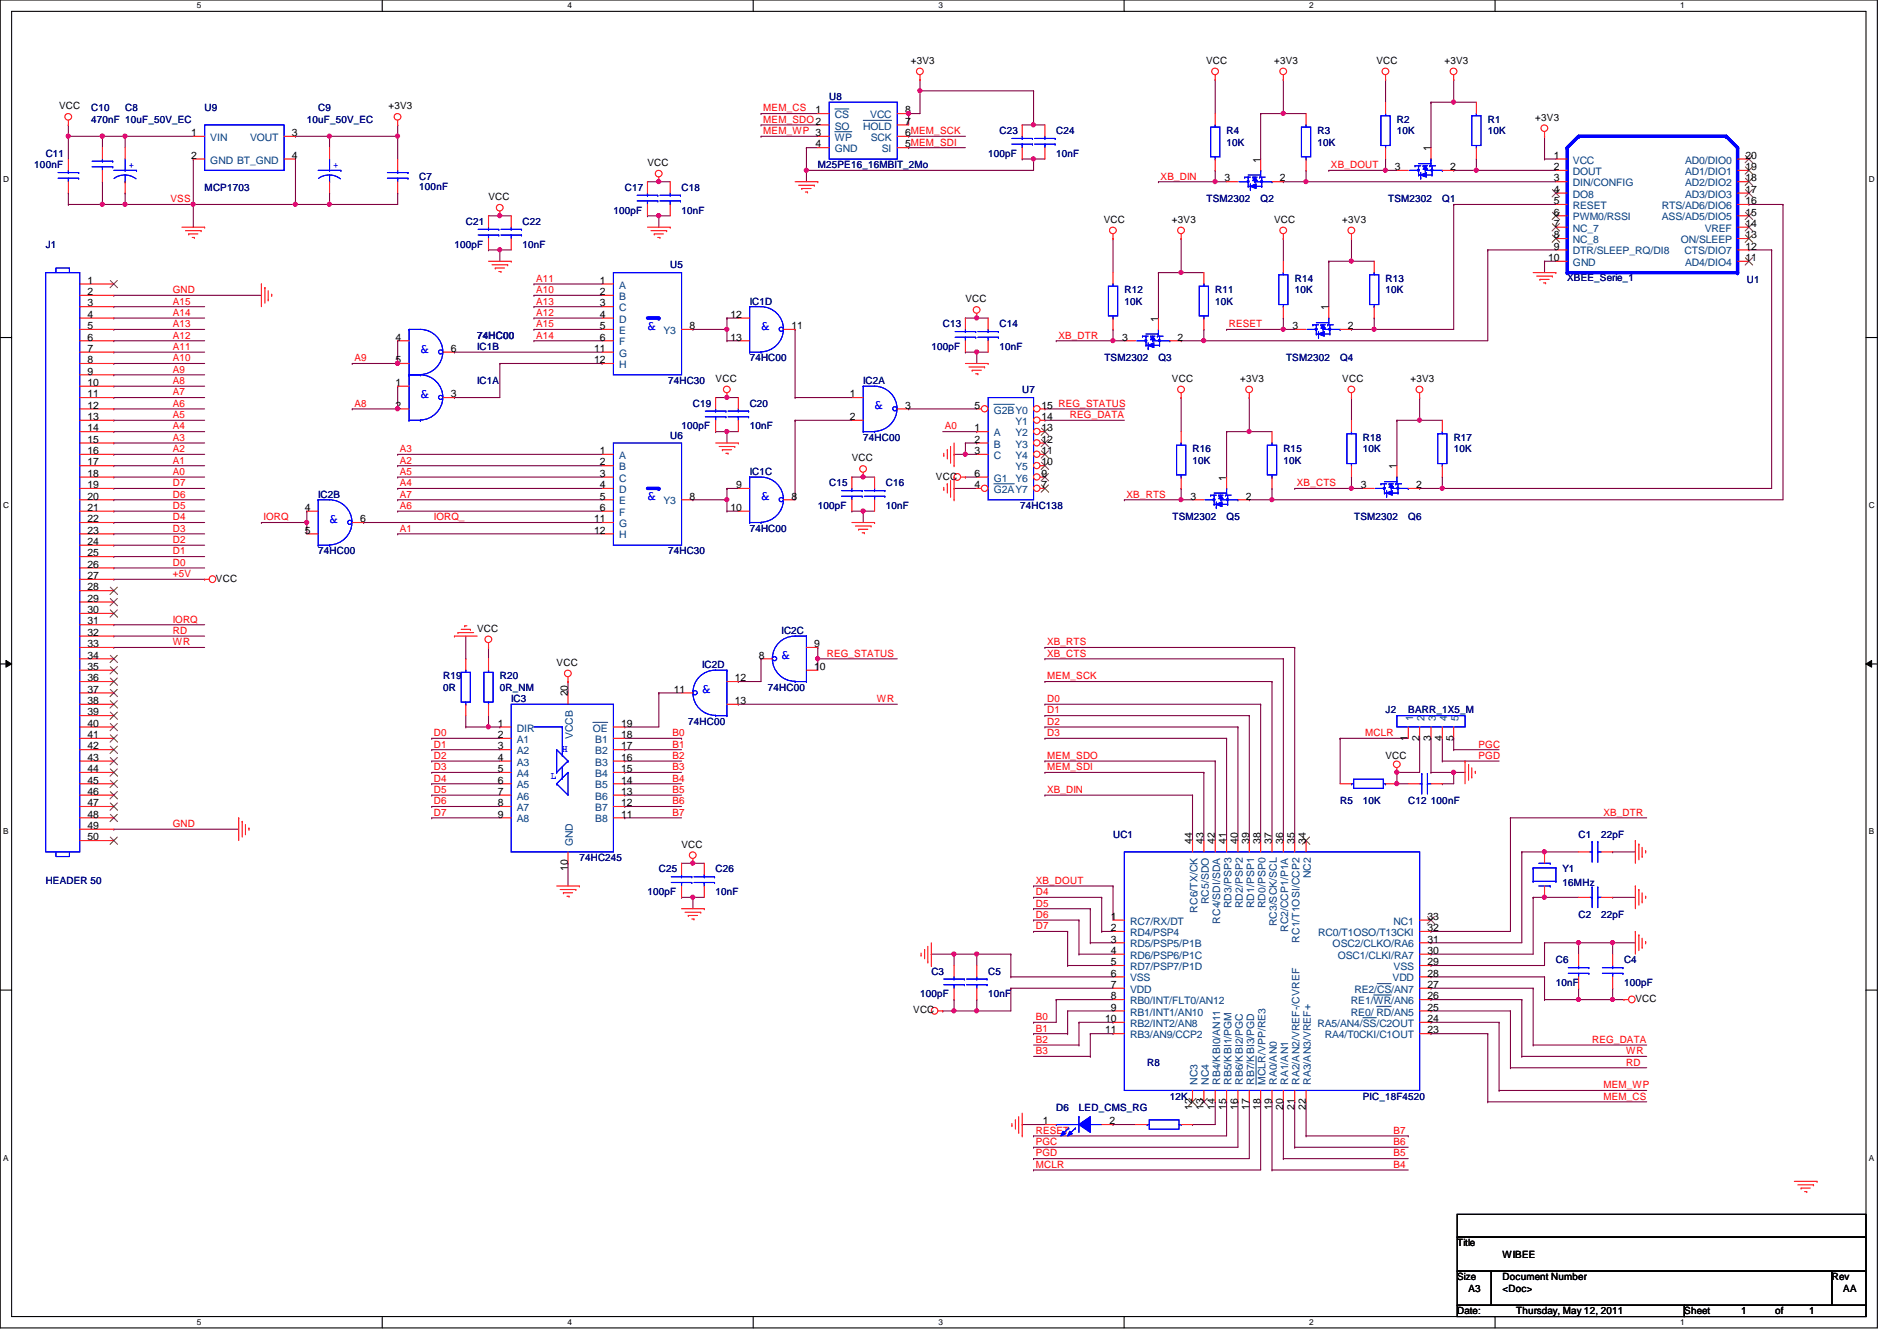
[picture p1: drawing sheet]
<svg xmlns="http://www.w3.org/2000/svg" width="297mm" height="210mm" viewBox="0 0 297 210" stroke-linecap="round" stroke-linejoin="round" font-family="sans-serif">
<defs><g id="words">
<g font-size="2.3" fill="#00f">
<text x="101.4" y="51.6">&amp;</text>
<text x="119.2" y="51.6">&amp;</text>
<text x="65.8" y="55.2">&amp;</text>
<text x="65.8" y="62.3">&amp;</text>
<text x="136.9" y="64.1">&amp;</text>
<text x="51.6" y="81.9">&amp;</text>
<text x="101.4" y="78.3">&amp;</text>
<text x="119.2" y="78.3">&amp;</text>
<text x="122.4" y="103.2">&amp;</text>
<text x="109.9" y="108.5">&amp;</text>
</g>
<g font-size="1.6">
<text x="142.6" y="10">+3V3</text>
<text x="188.8" y="10">VCC</text>
<text x="199.5" y="10">+3V3</text>
<text x="215.5" y="10">VCC</text>
<text x="226.2" y="10">+3V3</text>
<text x="9.3" y="17.1">VCC</text>
<text x="60.8" y="17.1">+3V3</text>
<text x="127.7" y="17.7">1</text>
<text x="141.7" y="17.7">8</text>
<text x="29.9" y="21.3">1</text>
<text x="45.7" y="21.3">3</text>
<text x="127.7" y="23.1">4</text>
<text x="141.7" y="23.1">5MEM_SDI</text>
<text x="141.7" y="21.3">6MEM_SCK</text>
<text x="141.7" y="19.5">7</text>
<text x="224" y="23.7" transform="rotate(-90 224 23.7)">1</text>
<text x="240.4" y="18.9">+3V3</text>
<text x="29.9" y="24.8">2</text>
<text x="45.7" y="24.8">4</text>
<text x="101.4" y="26">VCC</text>
<text x="191.7" y="28.4">3</text>
<text x="197.4" y="25.4" transform="rotate(-90 197.4 25.4)">1</text>
<text x="200.4" y="28.4">2</text>
<text x="218.4" y="26.6">3</text>
<text x="227.1" y="26.6">2</text>
<text x="243.3" y="24.8">1</text>
<text x="243.3" y="26.6">2</text>
<text x="243.3" y="28.4">3</text>
<text x="273.3" y="24.8">20</text>
<text x="273.3" y="26.6">19</text>
<text x="273.3" y="28.4">18</text>
<text x="76.5" y="31.3">VCC</text>
<text x="172.8" y="34.9">VCC</text>
<text x="183.5" y="34.9">+3V3</text>
<text x="199.5" y="34.9">VCC</text>
<text x="210.2" y="34.9">+3V3</text>
<text x="243.3" y="32">5</text>
<text x="243.3" y="30.2">4</text>
<text x="243.3" y="33.7">6</text>
<text x="243.3" y="35.5">7</text>
<text x="273.3" y="35.5">14</text>
<text x="273.3" y="33.7">15</text>
<text x="273.3" y="32">16</text>
<text x="273.3" y="30.2">17</text>
<text x="242.4" y="40.9">10</text>
<text x="243.3" y="39.1">9</text>
<text x="243.3" y="37.3">8</text>
<text x="273.3" y="39.1">12</text>
<text x="273.3" y="40.9">11</text>
<text x="273.3" y="37.3">13</text>
<text x="13.7" y="44.4">1</text>
<text x="13.7" y="46.2">2</text>
<text x="13.7" y="48">3</text>
<text x="93.9" y="44.4">1</text>
<text x="93.9" y="46.2">2</text>
<text x="93.9" y="48">3</text>
<text x="151.2" y="47.3">VCC</text>
<text x="13.7" y="49.7">4</text>
<text x="13.7" y="51.5">5</text>
<text x="13.7" y="53.3">6</text>
<text x="61.9" y="53.3">4</text>
<text x="93.9" y="49.7">4</text>
<text x="93.9" y="51.5">5</text>
<text x="93.9" y="53.3">6</text>
<text x="107.9" y="51.5">8</text>
<text x="114.4" y="49.7">12</text>
<text x="114.4" y="53.3">13</text>
<text x="123.9" y="51.5">11</text>
<text x="175.7" y="53.3">3</text>
<text x="181.4" y="50.3" transform="rotate(-90 181.4 50.3)">1</text>
<text x="184.4" y="53.3">2</text>
<text x="202.4" y="51.5">3</text>
<text x="208" y="48.6" transform="rotate(-90 208 48.6)">1</text>
<text x="211.1" y="51.5">2</text>
<text x="13.7" y="55.1">7</text>
<text x="13.7" y="56.9">8</text>
<text x="13.7" y="58.6">9</text>
<text x="61.9" y="56.9">5</text>
<text x="70.6" y="55.1">6</text>
<text x="93" y="55.1">11</text>
<text x="93" y="56.9">12</text>
<text x="112.1" y="59.8">VCC</text>
<text x="183.5" y="59.8">VCC</text>
<text x="194.2" y="59.8">+3V3</text>
<text x="210.2" y="59.8">VCC</text>
<text x="220.8" y="59.8">+3V3</text>
<text x="13.7" y="60.4">10</text>
<text x="13.7" y="62.2">11</text>
<text x="13.7" y="64">12</text>
<text x="13.7" y="65.7">13</text>
<text x="61.9" y="60.4">1</text>
<text x="61.9" y="64">2</text>
<text x="70.6" y="62.2">3</text>
<text x="133.1" y="62.2">1</text>
<text x="133.1" y="65.7">2</text>
<text x="141.7" y="64">3</text>
<text x="152.6" y="64">5</text>
<text x="163.1" y="64">15 REG_STATUS</text>
<text x="163.1" y="65.7">14</text>
<text x="13.7" y="67.5">14</text>
<text x="13.7" y="69.3">15</text>
<text x="13.7" y="71.1">16</text>
<text x="93.9" y="71.1">1</text>
<text x="152.6" y="67.5">1</text>
<text x="152.6" y="69.3">2</text>
<text x="152.6" y="71.1">3</text>
<text x="163.1" y="67.5">13</text>
<text x="163.1" y="69.3">12</text>
<text x="163.1" y="71.1">11</text>
<text x="13.7" y="72.9">17</text>
<text x="13.7" y="74.6">18</text>
<text x="13.7" y="76.4">19</text>
<text x="93.9" y="72.9">2</text>
<text x="93.9" y="74.6">3</text>
<text x="93.9" y="76.4">4</text>
<text x="115.3" y="76.4">9</text>
<text x="133.4" y="72.2">VCC</text>
<text x="146.6" y="75.1">VCC</text>
<text x="152.6" y="74.6">6</text>
<text x="152.6" y="76.4">4</text>
<text x="163.1" y="72.9">10</text>
<text x="163.1" y="74.6">9</text>
<text x="163.1" y="76.4">7</text>
<text x="192" y="75.2" transform="rotate(-90 192 75.2)">1</text>
<text x="213.1" y="76.4">3</text>
<text x="218.7" y="73.4" transform="rotate(-90 218.7 73.4)">1</text>
<text x="221.7" y="76.4">2</text>
<text x="13.7" y="78.2">20</text>
<text x="13.7" y="80">21</text>
<text x="13.7" y="81.7">22</text>
<text x="13.7" y="83.5">23</text>
<text x="47.7" y="80">4</text>
<text x="47.7" y="83.5">5</text>
<text x="56.4" y="81.7">6</text>
<text x="93" y="81.7">11</text>
<text x="93" y="83.5">12</text>
<text x="93.9" y="78.2">5</text>
<text x="93.9" y="80">6</text>
<text x="107.9" y="78.2">8</text>
<text x="114.4" y="80">10</text>
<text x="123.9" y="78.2">8</text>
<text x="186.4" y="78.2">3</text>
<text x="195.1" y="78.2">2</text>
<text x="13.7" y="85.3">24</text>
<text x="13.7" y="87.1">25</text>
<text x="13.7" y="88.9">26</text>
<text x="13.7" y="90.6">27</text>
<text x="13.7" y="92.4">28</text>
<text x="13.7" y="94.2">29</text>
<text x="13.7" y="96">30</text>
<text x="33.8" y="91.1">VCC</text>
<text x="13.7" y="97.7">31</text>
<text x="13.7" y="99.5">32</text>
<text x="13.7" y="101.3">33</text>
<text x="74.7" y="98.9">VCC</text>
<text x="127.5" y="101.3">9</text>
<text x="13.7" y="103.1">34</text>
<text x="13.7" y="104.9">35</text>
<text x="13.7" y="106.6">36</text>
<text x="87.2" y="104.2">VCC</text>
<text x="115.1" y="106.6">12</text>
<text x="118.8" y="103.1">8</text>
<text x="127.5" y="104.9">10</text>
<text x="13.7" y="108.4">37</text>
<text x="13.7" y="110.2">38</text>
<text x="13.7" y="112">39</text>
<text x="13.7" y="113.7">40</text>
<text x="77.9" y="113.7">1</text>
<text x="88.9" y="109" transform="rotate(-90 88.9 109)">20</text>
<text x="97.3" y="113.7">19</text>
<text x="105.5" y="108.4">11</text>
<text x="115.1" y="110.2">13</text>
<text x="13.7" y="115.5">41</text>
<text x="13.7" y="117.3">42</text>
<text x="13.7" y="119.1">43</text>
<text x="77.9" y="117.3">3</text>
<text x="77.9" y="119.1">4</text>
<text x="77.9" y="115.5">2</text>
<text x="97.3" y="115.5">18</text>
<text x="97.3" y="119.1">16</text>
<text x="97.3" y="117.3">17</text>
<text x="217" y="118.8">VCC</text>
<text x="220.5" y="115.9" transform="rotate(-90 220.5 115.9)">1</text>
<text x="222.2" y="115.9" transform="rotate(-90 222.2 115.9)">2</text>
<text x="224" y="115.9" transform="rotate(-90 224 115.9)">3</text>
<text x="225.8" y="115.9" transform="rotate(-90 225.8 115.9)">4</text>
<text x="227.6" y="115.9" transform="rotate(-90 227.6 115.9)">5</text>
<text x="13.7" y="120.9">44</text>
<text x="13.7" y="122.6">45</text>
<text x="13.7" y="124.4">46</text>
<text x="77.9" y="120.9">5</text>
<text x="77.9" y="122.6">6</text>
<text x="77.9" y="124.4">7</text>
<text x="97.3" y="124.4">13</text>
<text x="97.3" y="122.6">14</text>
<text x="97.3" y="120.9">15</text>
<text x="13.7" y="126.2">47</text>
<text x="13.7" y="128">48</text>
<text x="13.7" y="129.8">49</text>
<text x="13.7" y="131.5">50</text>
<text x="77.9" y="126.2">8</text>
<text x="77.9" y="128">9</text>
<text x="97.3" y="128">11</text>
<text x="97.3" y="126.2">12</text>
<text x="88.9" y="136.4" transform="rotate(-90 88.9 136.4)">10</text>
<text x="106.7" y="132.7">VCC</text>
<text x="186.7" y="132.1" transform="rotate(-90 186.7 132.1)">44</text>
<text x="188.5" y="132.1" transform="rotate(-90 188.5 132.1)">43</text>
<text x="190.2" y="132.1" transform="rotate(-90 190.2 132.1)">42</text>
<text x="192" y="132.1" transform="rotate(-90 192 132.1)">41</text>
<text x="193.8" y="132.1" transform="rotate(-90 193.8 132.1)">40</text>
<text x="195.6" y="132.1" transform="rotate(-90 195.6 132.1)">39</text>
<text x="197.4" y="132.1" transform="rotate(-90 197.4 132.1)">38</text>
<text x="199.1" y="132.1" transform="rotate(-90 199.1 132.1)">37</text>
<text x="200.9" y="132.1" transform="rotate(-90 200.9 132.1)">36</text>
<text x="202.7" y="132.1" transform="rotate(-90 202.7 132.1)">35</text>
<text x="204.5" y="132.1" transform="rotate(-90 204.5 132.1)">34</text>
<text x="173.9" y="144">1</text>
<text x="223.5" y="144">33</text>
<text x="173.9" y="149.3">4</text>
<text x="173.9" y="145.8">2</text>
<text x="173.9" y="147.5">3</text>
<text x="223.5" y="145.8">32</text>
<text x="223.5" y="147.5">31</text>
<text x="223.5" y="149.3">30</text>
<text x="173.9" y="152.9">6</text>
<text x="173.9" y="154.6">7</text>
<text x="173.9" y="151.1">5</text>
<text x="223.5" y="151.1">29</text>
<text x="223.5" y="152.9">28</text>
<text x="223.5" y="154.6">27</text>
<text x="143" y="158.6">VCC</text>
<text x="173.1" y="160">10</text>
<text x="173.1" y="161.8">11</text>
<text x="173.9" y="156.4">8</text>
<text x="173.9" y="158.2">9</text>
<text x="223.5" y="161.8">23</text>
<text x="223.5" y="160">24</text>
<text x="223.5" y="156.4">26</text>
<text x="223.5" y="158.2">25</text>
<text x="256.1" y="156.8">VCC</text>
<text x="186.7" y="173.7" transform="rotate(-90 186.7 173.7)">12</text>
<text x="188.5" y="173.7" transform="rotate(-90 188.5 173.7)">13</text>
<text x="190.2" y="173.7" transform="rotate(-90 190.2 173.7)">14</text>
<text x="192" y="173.7" transform="rotate(-90 192 173.7)">15</text>
<text x="193.8" y="173.7" transform="rotate(-90 193.8 173.7)">16</text>
<text x="195.6" y="173.7" transform="rotate(-90 195.6 173.7)">17</text>
<text x="197.4" y="173.7" transform="rotate(-90 197.4 173.7)">18</text>
<text x="199.1" y="173.7" transform="rotate(-90 199.1 173.7)">19</text>
<text x="200.9" y="173.7" transform="rotate(-90 200.9 173.7)">20</text>
<text x="202.7" y="173.7" transform="rotate(-90 202.7 173.7)">21</text>
<text x="204.5" y="173.7" transform="rotate(-90 204.5 173.7)">22</text>
<text x="163.3" y="176">1</text>
<text x="173.7" y="176">2</text>
<text x="228.2" y="195.1">Title</text>
<text x="235.3" y="196.8">WIBEE</text>
<text x="228.2" y="200.4">Size</text>
<text x="230" y="202.2">A3</text>
<text x="235.3" y="200.4">Document Number</text>
<text x="235.3" y="202.2">&lt;Doc&gt;</text>
<text x="286.8" y="200.4">Rev</text>
<text x="288.6" y="202.2">AA</text>
<text x="228.2" y="205.7">Date:</text>
<text x="237.4" y="205.7">Thursday, May 12, 2011</text>
<text x="263.7" y="205.7">Sheet</text>
<text x="272.6" y="205.7">1</text>
<text x="278" y="205.7">of</text>
<text x="283.3" y="205.7">1</text>
</g>
<g font-size="1.6" fill="#000080">
<text x="14.3" y="17.4">C10</text>
<text x="19.6" y="17.4">C8</text>
<text x="32" y="17.4">U9</text>
<text x="49.8" y="17.4">C9</text>
<text x="129.8" y="15.7">U8</text>
<text x="14.3" y="19.2">470nF 10uF_50V_EC</text>
<text x="48" y="19.2">10uF_50V_EC</text>
<text x="156.5" y="21">C23</text>
<text x="165.4" y="21">C24</text>
<text x="192.1" y="21">R4</text>
<text x="192.1" y="22.8">10K</text>
<text x="206.3" y="21">R3</text>
<text x="206.3" y="22.8">10K</text>
<text x="218.7" y="19.2">R2</text>
<text x="218.7" y="21">10K</text>
<text x="233" y="19.2">R1</text>
<text x="233" y="21">10K</text>
<text x="5.4" y="26.3">100nF</text>
<text x="7.2" y="24.6">C11</text>
<text x="32" y="29.9">MCP1703</text>
<text x="65.7" y="28.1">C7</text>
<text x="65.7" y="29.7">100nF</text>
<text x="97.8" y="29.9">C17</text>
<text x="106.7" y="29.9">C18</text>
<text x="128.1" y="26.3">M25PE16_16MBIT_2Mo</text>
<text x="154.7" y="24.6">100pF</text>
<text x="165.4" y="24.6">10nF</text>
<text x="72.9" y="35.2">C21</text>
<text x="81.8" y="35.2">C22</text>
<text x="96.1" y="33.4">100pF</text>
<text x="106.7" y="33.4">10nF</text>
<text x="188.9" y="31.7">TSM2302</text>
<text x="197.4" y="31.7">Q2</text>
<text x="217.4" y="31.7">TSM2302</text>
<text x="225.8" y="31.7">Q1</text>
<text x="7.2" y="38.8">J1</text>
<text x="71.2" y="38.8">100pF</text>
<text x="81.8" y="38.8">10nF</text>
<text x="104.9" y="42">U5</text>
<text x="117.4" y="47.7">IC1D</text>
<text x="176.1" y="45.9">R12</text>
<text x="176.1" y="47.7">10K</text>
<text x="190.3" y="45.9">R11</text>
<text x="190.3" y="47.7">10K</text>
<text x="202.7" y="44.1">R14</text>
<text x="202.7" y="45.9">10K</text>
<text x="217" y="44.1">R13</text>
<text x="217" y="45.9">10K</text>
<text x="245.4" y="43.9">XBEE_Serie_1</text>
<text x="273.5" y="44.3">U1</text>
<text x="74.7" y="53">74HC00</text>
<text x="147.6" y="51.2">C13</text>
<text x="156.5" y="51.2">C14</text>
<text x="74.7" y="54.8">IC1B</text>
<text x="117.4" y="56.6">74HC00</text>
<text x="145.8" y="54.8">100pF</text>
<text x="156.5" y="54.8">10nF</text>
<text x="172.9" y="56.6">TSM2302</text>
<text x="181.4" y="56.6">Q3</text>
<text x="201.4" y="56.6">TSM2302</text>
<text x="209.8" y="56.6">Q4</text>
<text x="74.7" y="60.1">IC1A</text>
<text x="104.6" y="60.1">74HC30</text>
<text x="108.5" y="63.7">C19</text>
<text x="117.4" y="63.7">C20</text>
<text x="135.2" y="60.1">IC2A</text>
<text x="160.1" y="61.6">U7</text>
<text x="104.9" y="68.7">U6</text>
<text x="106.7" y="67.2">100pF</text>
<text x="117.4" y="67.2">10nF</text>
<text x="135.2" y="69">74HC00</text>
<text x="186.7" y="70.8">R16</text>
<text x="201" y="70.8">R15</text>
<text x="213.4" y="69">R18</text>
<text x="213.4" y="70.8">10K</text>
<text x="227.6" y="69">R17</text>
<text x="227.6" y="70.8">10K</text>
<text x="49.8" y="77.9">IC2B</text>
<text x="117.4" y="74.3">IC1C</text>
<text x="129.8" y="76.1">C15</text>
<text x="138.7" y="76.1">C16</text>
<text x="186.7" y="72.6">10K</text>
<text x="201" y="72.6">10K</text>
<text x="117.4" y="83.2">74HC00</text>
<text x="128.1" y="79.7">100pF</text>
<text x="138.7" y="79.7">10nF</text>
<text x="159.7" y="79.7">74HC138</text>
<text x="183.6" y="81.4">TSM2302</text>
<text x="192.1" y="81.4">Q5</text>
<text x="212" y="81.4">TSM2302</text>
<text x="220.5" y="81.4">Q6</text>
<text x="49.8" y="86.8">74HC00</text>
<text x="104.6" y="86.8">74HC30</text>
<text x="122.4" y="99.2">IC2C</text>
<text x="69.4" y="106.3">R19</text>
<text x="78.3" y="106.3">R20</text>
<text x="109.9" y="104.6">IC2D</text>
<text x="69.4" y="108.1">0R</text>
<text x="78.3" y="108.1">0R_NM</text>
<text x="80" y="109.9">IC3</text>
<text x="107.8" y="113.5">74HC00</text>
<text x="120.2" y="108.1">74HC00</text>
<text x="217" y="111.7">J2</text>
<text x="220.5" y="111.7">BARR_1X5_M</text>
<text x="209.8" y="125.9">R5</text>
<text x="213.4" y="125.9">10K</text>
<text x="220.5" y="125.9">C12 100nF</text>
<text x="174.3" y="131.2">UC1</text>
<text x="247.2" y="131.2">C1</text>
<text x="250.7" y="131.2">22pF</text>
<text x="90.7" y="134.8">74HC245</text>
<text x="103.2" y="136.6">C25</text>
<text x="112.1" y="136.6">C26</text>
<text x="244.7" y="136.6">Y1</text>
<text x="7.2" y="138.3">HEADER 50</text>
<text x="101.4" y="140.1">100pF</text>
<text x="112.1" y="140.1">10nF</text>
<text x="244.7" y="138.7">16MHz</text>
<text x="247.2" y="143.7">C2</text>
<text x="250.7" y="143.7">22pF</text>
<text x="145.8" y="152.6">C3</text>
<text x="154.7" y="152.6">C5</text>
<text x="243.6" y="150.8">C6</text>
<text x="243.6" y="154.3">10nF</text>
<text x="254.3" y="150.8">C4</text>
<text x="254.3" y="154.3">100pF</text>
<text x="144.1" y="156.1">100pF</text>
<text x="154.7" y="156.1">10nF</text>
<text x="179.6" y="166.8">R8</text>
<text x="165.4" y="173.9">D6</text>
<text x="168.9" y="173.9">LED_CMS_RG</text>
<text x="183.2" y="172.1">12K</text>
<text x="213.4" y="172.1">PIC_18F4520</text>
</g>
<g font-size="1.6" fill="#f00">
<text x="119.5" y="17.4">MEM_CS</text>
<text x="119.5" y="19.2">MEM_SDO2</text>
<text x="119.5" y="21">MEM_WP 3</text>
<text x="181.7" y="28.1">XB_DIN</text>
<text x="208.4" y="26.3">XB_DOUT</text>
<text x="26.7" y="31.7">VSS</text>
<text x="27" y="45.9">GND</text>
<text x="27" y="47.7">A15</text>
<text x="83.9" y="47.7">A13</text>
<text x="83.9" y="45.9">A10</text>
<text x="83.9" y="44.1">A11</text>
<text x="27" y="49.4">A14</text>
<text x="27" y="51.2">A13</text>
<text x="27" y="53">A12</text>
<text x="83.9" y="53">A14</text>
<text x="83.9" y="51.2">A15</text>
<text x="83.9" y="49.4">A12</text>
<text x="165.7" y="53">XB_DTR</text>
<text x="192.4" y="51.2">RESET</text>
<text x="27" y="54.8">A11</text>
<text x="27" y="56.6">A10</text>
<text x="27" y="58.3">A9</text>
<text x="55.5" y="56.6">A9</text>
<text x="27" y="60.1">A8</text>
<text x="27" y="61.9">A7</text>
<text x="27" y="63.7">A6</text>
<text x="27" y="65.4">A5</text>
<text x="55.5" y="63.7">A8</text>
<text x="167.5" y="65.4">REG_DATA</text>
<text x="27" y="67.2">A4</text>
<text x="27" y="69">A3</text>
<text x="27" y="70.8">A2</text>
<text x="62.6" y="70.8">A3</text>
<text x="148" y="67.2">A0</text>
<text x="27" y="76.1">D7</text>
<text x="27" y="77.9">D6</text>
<text x="27" y="74.3">A0</text>
<text x="27" y="72.6">A1</text>
<text x="62.6" y="72.6">A2</text>
<text x="62.6" y="74.3">A5</text>
<text x="62.6" y="76.1">A4</text>
<text x="62.6" y="77.9">A7</text>
<text x="176.4" y="77.9">XB_RTS</text>
<text x="203.1" y="76.1">XB_CTS</text>
<text x="27" y="79.7">D5</text>
<text x="27" y="81.4">D4</text>
<text x="27" y="83.2">D3</text>
<text x="41.3" y="81.4">IORQ</text>
<text x="62.6" y="79.7">A6</text>
<text x="62.6" y="83.2">A1</text>
<text x="67.9" y="81.4">IORQ_</text>
<text x="27" y="85">D2</text>
<text x="27" y="86.8">D1</text>
<text x="27" y="88.6">D0</text>
<text x="27" y="90.3">+5V</text>
<text x="27" y="97.5">IORQ</text>
<text x="27" y="99.2">RD</text>
<text x="27" y="101">WR</text>
<text x="164" y="101">XB_RTS</text>
<text x="129.5" y="102.8">REG_STATUS</text>
<text x="164" y="106.3">MEM_SCK</text>
<text x="164" y="102.8">XB_CTS</text>
<text x="137.3" y="109.9">WR</text>
<text x="164" y="113.5">D2</text>
<text x="164" y="111.7">D1</text>
<text x="164" y="109.9">D0</text>
<text x="67.9" y="115.2">D0</text>
<text x="67.9" y="117">D1</text>
<text x="67.9" y="118.8">D2</text>
<text x="105.3" y="115.2">B0</text>
<text x="105.3" y="117">B1</text>
<text x="105.3" y="118.8">B2</text>
<text x="164" y="115.2">D3</text>
<text x="164" y="118.8">MEM_SDO</text>
<text x="213.7" y="115.2">MCLR</text>
<text x="231.5" y="117">PGC</text>
<text x="231.5" y="118.8">PGD</text>
<text x="67.9" y="120.6">D3</text>
<text x="67.9" y="122.3">D4</text>
<text x="67.9" y="124.1">D5</text>
<text x="67.9" y="125.9">D6</text>
<text x="105.3" y="120.6">B3</text>
<text x="105.3" y="122.3">B4</text>
<text x="105.3" y="124.1">B5</text>
<text x="105.3" y="125.9">B6</text>
<text x="164" y="124.1">XB_DIN</text>
<text x="164" y="120.6">MEM_SDI</text>
<text x="27" y="129.5">GND</text>
<text x="67.9" y="127.7">D7</text>
<text x="105.3" y="127.7">B7</text>
<text x="251.1" y="127.7">XB_DTR</text>
<text x="162.2" y="138.3">XB_DOUT</text>
<text x="162.2" y="140.1">D4</text>
<text x="162.2" y="141.9">D5</text>
<text x="162.2" y="143.7">D6</text>
<text x="162.2" y="145.5">D7</text>
<text x="162.2" y="159.7">B0</text>
<text x="162.2" y="161.5">B1</text>
<text x="162.2" y="163.2">B2</text>
<text x="162.2" y="165">B3</text>
<text x="249.3" y="163.2">REG_DATA</text>
<text x="254.6" y="165">WR</text>
<text x="254.6" y="166.8">RD</text>
<text x="251.1" y="170.3">MEM_WP</text>
<text x="251.1" y="172.1">MEM_CS</text>
<text x="162.2" y="179.2">PGC</text>
<text x="162.2" y="177.5">RESET</text>
<text x="218.2" y="177.5">B7</text>
<text x="218.2" y="179.2">B6</text>
<text x="162.2" y="182.8">MCLR</text>
<text x="162.2" y="181">PGD</text>
<text x="218.2" y="181">B5</text>
<text x="218.2" y="182.8">B4</text>
</g>
<g font-size="1.6" fill="#004080">
<text x="32.9" y="22.1">VIN</text>
<text x="39.2" y="22.1">VOUT</text>
<text x="130.7" y="18.5">CS</text>
<text x="130.7" y="20.3">SO</text>
<text x="130.7" y="22.1">WP</text>
<text x="130.7" y="23.8">GND</text>
<text x="135.2" y="20.3">HOLD</text>
<text x="136.3" y="18.5">VCC</text>
<text x="136.4" y="22.1">SCK</text>
<text x="138.1" y="23.8">SI</text>
<text x="32.9" y="25.6">GND BT_GND</text>
<text x="246.3" y="25.6">VCC</text>
<text x="246.3" y="27.4">DOUT</text>
<text x="246.3" y="29.2">DIN/CONFIG</text>
<text x="263.9" y="25.6">AD0/DIO0</text>
<text x="263.9" y="27.4">AD1/DIO1</text>
<text x="263.9" y="29.2">AD2/DIO2</text>
<text x="246.3" y="32.7">RESET</text>
<text x="246.3" y="30.9">DO8</text>
<text x="246.3" y="34.5">PWM0/RSSI</text>
<text x="260.2" y="34.5">ASS/AD5/DIO5</text>
<text x="260.2" y="32.7">RTS/AD6/DIO6</text>
<text x="263.9" y="30.9">AD3/DIO3</text>
<text x="246.3" y="41.6">GND</text>
<text x="246.3" y="39.8">DTR/SLEEP_RQ/DI8</text>
<text x="246.3" y="38.1">NC_8</text>
<text x="246.3" y="36.3">NC_7</text>
<text x="263.2" y="38.1">ON/SLEEP</text>
<text x="263.8" y="39.8">CTS/DIO7</text>
<text x="263.9" y="41.6">AD4/DIO4</text>
<text x="267" y="36.3">VREF</text>
<text x="96.9" y="45.2">A</text>
<text x="96.9" y="46.9">B</text>
<text x="96.9" y="48.7">C</text>
<text x="96.9" y="50.5">D</text>
<text x="96.9" y="52.3">E</text>
<text x="103.9" y="52.3">Y3</text>
<text x="96.9" y="54.1">F</text>
<text x="96.9" y="55.8">G</text>
<text x="96.9" y="57.6">H</text>
<text x="155.6" y="64.7">G2BY0</text>
<text x="96.9" y="71.8">A</text>
<text x="155.6" y="68.3">A</text>
<text x="155.6" y="70.1">B</text>
<text x="155.6" y="71.8">C</text>
<text x="159" y="66.5">Y1</text>
<text x="159" y="68.3">Y2</text>
<text x="159" y="70.1">Y3</text>
<text x="159" y="71.8">Y4</text>
<text x="96.9" y="73.6">B</text>
<text x="96.9" y="75.4">C</text>
<text x="96.9" y="77.2">D</text>
<text x="155.6" y="75.4">G1</text>
<text x="155.6" y="77.2">G2AY7</text>
<text x="159" y="73.6">Y5</text>
<text x="159" y="75.4">Y6</text>
<text x="96.9" y="79">E</text>
<text x="96.9" y="80.7">F</text>
<text x="96.9" y="82.5">G</text>
<text x="103.9" y="79">Y3</text>
<text x="96.9" y="84.3">H</text>
<text x="221.3" y="112.9" transform="rotate(-90 221.3 112.9)">1</text>
<text x="223.1" y="112.9" transform="rotate(-90 223.1 112.9)">2</text>
<text x="224.8" y="112.9" transform="rotate(-90 224.8 112.9)">3</text>
<text x="226.6" y="112.9" transform="rotate(-90 226.6 112.9)">4</text>
<text x="228.4" y="112.9" transform="rotate(-90 228.4 112.9)">5</text>
<text x="80.9" y="118.1">A2</text>
<text x="80.9" y="119.8">A3</text>
<text x="80.9" y="116.3">A1</text>
<text x="80.9" y="114.5">DIR</text>
<text x="89.7" y="115.7" transform="rotate(-90 89.7 115.7)">VCCB</text>
<text x="92.8" y="114.5">OE</text>
<text x="93.2" y="116.3">B1</text>
<text x="93.2" y="119.8">B3</text>
<text x="93.2" y="118.1">B2</text>
<text x="80.9" y="121.6">A4</text>
<text x="80.9" y="123.4">A5</text>
<text x="80.9" y="125.2">A6</text>
<text x="93.2" y="125.2">B6</text>
<text x="93.2" y="123.4">B5</text>
<text x="93.2" y="121.6">B4</text>
<text x="80.9" y="127">A7</text>
<text x="80.9" y="128.7">A8</text>
<text x="93.2" y="128.7">B8</text>
<text x="93.2" y="127">B7</text>
<text x="89.7" y="132.5" transform="rotate(-90 89.7 132.5)">GND</text>
<text x="205.3" y="137.5" transform="rotate(-90 205.3 137.5)">NC2</text>
<text x="187.5" y="142.8" transform="rotate(-90 187.5 142.8)">RC6/TX/CK</text>
<text x="189.3" y="141.5" transform="rotate(-90 189.3 141.5)">RC5/SDO</text>
<text x="192.8" y="142.2" transform="rotate(-90 192.8 142.2)">RD3/PSP3</text>
<text x="194.6" y="142.2" transform="rotate(-90 194.6 142.2)">RD2/PSP2</text>
<text x="196.4" y="142.2" transform="rotate(-90 196.4 142.2)">RD1/PSP1</text>
<text x="198.2" y="142.2" transform="rotate(-90 198.2 142.2)">RD0/PSP0</text>
<text x="177" y="144.7">RC7/RX/DT</text>
<text x="177" y="146.5">RD4/PSP4</text>
<text x="177" y="148.3">RD5/PSP5/P1B</text>
<text x="191" y="144.6" transform="rotate(-90 191 144.6)">RC4/SDI/SDA</text>
<text x="199.9" y="145" transform="rotate(-90 199.9 145)">RC3/SCK/SCL</text>
<text x="201.7" y="145.9" transform="rotate(-90 201.7 145.9)">RC2/CCP1/P1A</text>
<text x="203.5" y="147.5" transform="rotate(-90 203.5 147.5)">RC1/T1OSI/CCP2</text>
<text x="206.4" y="146.5">RC0/T1OSO/T13CKI</text>
<text x="208.7" y="148.3">OSC2/CLKO/RA6</text>
<text x="218.2" y="144.7">NC1</text>
<text x="177" y="153.6">VSS</text>
<text x="177" y="155.4">VDD</text>
<text x="177" y="151.8">RD7/PSP7/P1D</text>
<text x="177" y="150.1">RD6/PSP6/P1C</text>
<text x="209.5" y="150.1">OSC1/CLKI/RA7</text>
<text x="212.1" y="155.4">RE2/CS/AN7</text>
<text x="218.1" y="153.6">VDD</text>
<text x="218.2" y="151.8">VSS</text>
<text x="177" y="157.2">RB0/INT/FLT0/AN12</text>
<text x="177" y="159">RB1/INT1/AN10</text>
<text x="177" y="160.7">RB2/INT2/AN8</text>
<text x="206.3" y="160.7">RA5/AN4/SS/C2OUT</text>
<text x="211.5" y="157.2">RE1/WR/AN6</text>
<text x="211.5" y="159">RE0/ RD/AN5</text>
<text x="177" y="162.5">RB3/AN9/CCP2</text>
<text x="207.4" y="162.5">RA4/T0CKI/C1OUT</text>
<text x="187.5" y="169.8" transform="rotate(-90 187.5 169.8)">NC3</text>
<text x="189.3" y="169.8" transform="rotate(-90 189.3 169.8)">NC4</text>
<text x="191" y="169.8" transform="rotate(-90 191 169.8)">RB4/KBI0/AN11</text>
<text x="192.8" y="169.8" transform="rotate(-90 192.8 169.8)">RB5/KBI1/PGM</text>
<text x="194.6" y="169.8" transform="rotate(-90 194.6 169.8)">RB6/KBI2/PGC</text>
<text x="196.4" y="169.8" transform="rotate(-90 196.4 169.8)">RB7/KBI3/PGD</text>
<text x="198.2" y="169.8" transform="rotate(-90 198.2 169.8)">MCLR/VPP/RE3</text>
<text x="199.9" y="169.8" transform="rotate(-90 199.9 169.8)">RA0/AN0</text>
<text x="201.7" y="169.8" transform="rotate(-90 201.7 169.8)">RA1/AN1</text>
<text x="203.5" y="169.8" transform="rotate(-90 203.5 169.8)">RA2/AN2/VREF-/CVREF</text>
<text x="205.3" y="169.8" transform="rotate(-90 205.3 169.8)">RA3/AN3/VREF+</text>
</g>
<g font-size="1.6" fill="#00f">
<text x="20.1" y="26.3">+</text>
<text x="52.2" y="26.3">+</text>
<text x="88.1" y="117.7">H</text>
<text x="86.3" y="122">L</text>
</g>
<g font-size="1.3">
<text x="30.8" y="1.3">5</text>
<text x="88.9" y="1.3">4</text>
<text x="146.9" y="1.3">3</text>
<text x="205" y="1.3">2</text>
<text x="263.1" y="1.3">1</text>
<text x=".5" y="28.4">D</text>
<text x="292.6" y="28.4">D</text>
<text x=".5" y="79.5">C</text>
<text x="292.6" y="79.5">C</text>
<text x=".5" y="130.6">B</text>
<text x="292.6" y="130.6">B</text>
<text x=".5" y="181.7">A</text>
<text x="292.6" y="181.7">A</text>
<text x="30.8" y="207.4">5</text>
<text x="88.9" y="207.4">4</text>
<text x="146.9" y="207.4">3</text>
<text x="205" y="207.4">2</text>
<text x="263.1" y="207.4">1</text>
</g>
</g></defs>
<path d="M0 0h294v207.9h-294zM1.8 1.8h290.4v204.3h-290.4z" fill="none" stroke="#000" stroke-width=".17"/>
<g fill="#fff">
<path d="M30.8 .2h.7v1.4h-.7z"/>
<path d="M30.8 206.2h.7v1.4h-.7z"/>
</g>
<path d="M59.9 0v1.8M59.9 206.1v1.8" fill="none" stroke="#000" stroke-width=".17"/>
<g fill="#fff">
<path d="M88.9 .2h.6v1.4h-.6z"/>
<path d="M88.9 206.2h.6v1.4h-.6z"/>
</g>
<path d="M117.9 0v1.8M117.9 206.1v1.8" fill="none" stroke="#000" stroke-width=".17"/>
<g fill="#fff">
<path d="M146.9 .2h.7v1.4h-.7z"/>
<path d="M146.9 206.2h.7v1.4h-.7z"/>
</g>
<path d="M176 0v1.8M176 206.1v1.8" fill="none" stroke="#000" stroke-width=".17"/>
<g fill="#fff">
<path d="M205 .2h.7v1.4h-.7z"/>
<path d="M205 206.2h.7v1.4h-.7z"/>
</g>
<path d="M234.1 0v1.8M234.1 206.1v1.8" fill="none" stroke="#000" stroke-width=".17"/>
<g fill="#fff">
<path d="M263.1 .2h.7v1.4h-.7z"/>
<path d="M263.1 206.2h.7v1.4h-.7z"/>
<path d="M.5 27.3h.9v1.4h-.9z"/>
<path d="M292.6 27.3h.9v1.4h-.9z"/>
<path d="M.5 78.4h.9v1.4h-.9z"/>
<path d="M292.6 78.4h.9v1.4h-.9z"/>
</g>
<path d="M0 52.8h1.8M292.2 52.8h1.8" fill="none" stroke="#000" stroke-width=".17"/>
<g fill="#fff">
<path d="M.5 129.5h.8v1.4h-.8z"/>
<path d="M292.6 129.5h.9v1.4h-.9z"/>
</g>
<path d="M0 103.9h1.8M292.2 103.9h1.8" fill="none" stroke="#000" stroke-width=".17"/>
<path d="M.9 103.4l.9 .5-.9 .5zM292.2 103.9l.9-.5v1z" fill="#000"/>
<path d="M.9 103.4l.9 .5-.9 .5zM292.2 103.9l.9-.5v1z" fill="none" stroke="#000" stroke-width=".16"/>
<g fill="#fff">
<path d="M.5 180.5h.8v1.4h-.8z"/>
<path d="M292.6 180.5h.9v1.4h-.9z"/>
</g>
<path d="M0 155h1.8M292.2 155h1.8" fill="none" stroke="#000" stroke-width=".17"/>
<g fill="none" stroke="#800040" stroke-width=".17">
<path d="M19.6 21.3h.1M19.6 21.3h10.7M30.3 32h.1M30.3 32v3.6M30.3 32h16M17.8 46.2h.1M17.8 48h.1M17.8 49.8h.1M17.8 51.6h.1M17.8 53.3h.1M17.8 55.1h.1M17.8 56.9h.1"/>
<path d="M17.8 58.7h.1M17.8 46.2h23.1M17.8 48h14.2M17.8 49.8h14.2M17.8 51.6h14.2M17.8 53.3h14.2M17.8 55.1h14.2M17.8 56.9h14.2M17.8 58.7h14.2M17.8 60.5h.1M17.8 62.2h.1M17.8 64h.1"/>
<path d="M17.8 65.8h.1M17.8 67.6h.1M17.8 69.3h.1M17.8 76.5h.1M17.8 78.2h.1M17.8 60.5h14.2M17.8 62.2h14.2M17.8 64h14.2M17.8 65.8h14.2M17.8 67.6h14.2M17.8 69.3h14.2M17.8 76.5h14.2"/>
<path d="M17.8 78.2h14.2M17.8 80h.1M17.8 81.8h.1M17.8 83.6h.1M17.8 85.3h.1M17.8 87.1h.1M17.8 88.9h.1M17.8 90.7h.1M17.8 97.8h.1M17.8 99.6h.1M17.8 80h14.2M17.8 81.8h14.2"/>
<path d="M17.8 83.6h14.2M17.8 85.3h14.2M17.8 87.1h14.2M17.8 88.9h14.2M17.8 90.7h14.2M17.8 97.8h14.2M17.8 99.6h14.2M17.8 101.3h.1M17.8 101.3h14.2M17.8 129.8h.1M17.8 129.8h19.6"/>
</g>
<circle cx="46.2" cy="32" r=".32" fill="#f0f"/>
<circle cx="46.2" cy="32" r=".32" fill="none" stroke="#f0f" stroke-width=".17"/>
<circle cx="30.2" cy="32" r=".32" fill="#f0f"/>
<circle cx="30.2" cy="32" r=".32" fill="none" stroke="#f0f" stroke-width=".17"/>
<path d="M30.3 24.9h.1M30.3 24.9v7.1M46.3 24.9h.1M46.3 24.9v7.1M217 26.7h.1M217 26.7h1.7" fill="none" stroke="#800040" stroke-width=".17"/>
<circle cx="216.9" cy="26.6" r=".32" fill="#f0f"/>
<circle cx="216.9" cy="26.6" r=".32" fill="none" stroke="#f0f" stroke-width=".17"/>
<path d="M224.1 16h.1M224.1 16v7.1M227.6 16h.1M227.6 16h3.6M217 24.9h.1M217 24.9v1.8" fill="none" stroke="#800040" stroke-width=".17"/>
<circle cx="227.6" cy="16" r=".32" fill="#f0f"/>
<circle cx="227.6" cy="16" r=".32" fill="none" stroke="#f0f" stroke-width=".17"/>
<path d="M227.6 26.7h.1M231.2 24.9h.1M231.2 24.9v1.8h-3.6" fill="none" stroke="#800040" stroke-width=".17"/>
<circle cx="231.2" cy="26.6" r=".32" fill="#f0f"/>
<circle cx="231.2" cy="26.6" r=".32" fill="none" stroke="#f0f" stroke-width=".17"/>
<g fill="none" stroke="#800040" stroke-width=".17">
<path d="M197.4 17.8h.1M197.4 17.8v7.1M201 17.8h.1M201 17.8h3.5M190.3 28.4h.1M190.3 26.7h.1M190.3 28.4h1.8M190.3 26.7v1.7M201 28.4h.1M204.5 26.7h.1M204.5 26.7v1.7h-3.5M231.2 26.7h.1"/>
<path d="M231.2 26.7h12.4"/>
</g>
<circle cx="204.5" cy="28.4" r=".32" fill="#f0f"/>
<circle cx="204.5" cy="28.4" r=".32" fill="none" stroke="#f0f" stroke-width=".17"/>
<path d="M181.4 28.4h.1M181.4 28.4h8.9M204.5 28.4h.1M204.5 28.4h39.1M208.1 26.7h.1M208.1 26.7h8.9" fill="none" stroke="#800040" stroke-width=".17"/>
<circle cx="190.3" cy="28.4" r=".32" fill="#f0f"/>
<circle cx="190.3" cy="28.4" r=".32" fill="none" stroke="#f0f" stroke-width=".17"/>
<g fill="none" stroke="#800040" stroke-width=".17">
<path d="M163.6 115.6h.1M163.6 113.8h.1M163.6 112h.1M163.6 110.2h.1M163.6 115.6h28.5M163.6 113.8h30.2M163.6 112h32M163.6 110.2h33.8M192.1 115.6h.1M192.1 115.6v16M193.8 113.8h.1M193.8 113.8v17.8"/>
<path d="M195.6 112h.1M195.6 112v19.6M197.4 110.2h.1M197.4 110.2v21.4M161.8 138.7h.1M161.8 138.7h12.5M163.6 124.5h.1M163.6 124.5h23.1M174.3 138.7h.1M174.3 138.7v5.3M186.7 124.5h.1M186.7 124.5v7.1"/>
<path d="M238.3 133.3h.1M238.3 133.3v14.3h-14.2M238.3 133.3h3.5M152.9 158.2h.1M152.9 149.4h.1M152.9 149.4h5.4M158.3 154.7h.1M158.3 149.4h.1M158.3 152.9h.1M158.3 152.9h16M158.3 154.7h16M158.3 149.4v3.5"/>
<path d="M158.3 154.7v3.5h-5.4M161.8 140.5h.1M161.8 142.2h.1M161.8 144h.1M161.8 145.8h.1M161.8 145.8h5.4M161.8 140.5h10.7M161.8 142.2h8.9M161.8 144h7.1M167.2 151.1h.1M167.2 145.8h.1M167.2 151.1h7.1"/>
<path d="M167.2 145.8v5.3M168.9 149.4h.1M168.9 144h.1M168.9 149.4h5.4M168.9 144v5.4M170.7 147.6h.1M170.7 142.2h.1M170.7 147.6h3.6M170.7 142.2v5.4M172.5 145.8h.1M172.5 140.5h.1M172.5 145.8h1.8"/>
<path d="M172.5 140.5v5.3M224.1 151.1h.1M224.1 152.9h.1M224.1 147.6h.1M224.1 152.9h17.7M241.8 152.9h.1M241.8 147.6h.1M241.8 147.6v3.5h-17.7M241.8 152.9v3.6M252.5 147.6h.1M252.5 147.6h3.6"/>
</g>
<circle cx="241.8" cy="133.3" r=".32" fill="#f0f"/>
<circle cx="241.8" cy="133.3" r=".32" fill="none" stroke="#f0f" stroke-width=".17"/>
<path d="M240.1 140.5h.1M240.1 140.5h1.7" fill="none" stroke="#800040" stroke-width=".17"/>
<circle cx="241.8" cy="140.4" r=".32" fill="#f0f"/>
<circle cx="241.8" cy="140.4" r=".32" fill="none" stroke="#f0f" stroke-width=".17"/>
<g fill="none" stroke="#800040" stroke-width=".17">
<path d="M241.8 133.3h.1M241.8 133.3h5.4M252.5 133.3h.1M252.5 133.3h3.6M224.1 149.4h.1M224.1 154.7h.1M224.1 156.5h.1M224.1 158.2h.1M224.1 154.7h16M224.1 156.5h14.2M224.1 158.2h12.4M236.5 158.2h.1"/>
<path d="M236.5 158.2v8.9M238.3 156.5h.1M238.3 156.5v8.9M240.1 140.5h.1M240.1 154.7h.1M240.1 140.5v8.9h-16M240.1 154.7v8.9M241.8 140.5h.1M241.8 140.5h5.4M252.5 140.5h.1M252.5 147.6h.1M252.5 140.5h3.6"/>
<path d="M252.5 147.6v1.8M236.5 167.1h.1M236.5 167.1h21.3M238.3 165.4h.1M238.3 165.4h19.5"/>
</g>
<circle cx="252.5" cy="147.5" r=".32" fill="#f0f"/>
<circle cx="252.5" cy="147.5" r=".32" fill="none" stroke="#f0f" stroke-width=".17"/>
<path d="M247.2 147.6h.1M247.2 147.6h5.3M247.2 147.6v1.8" fill="none" stroke="#800040" stroke-width=".17"/>
<circle cx="247.2" cy="147.5" r=".32" fill="#f0f"/>
<circle cx="247.2" cy="147.5" r=".32" fill="none" stroke="#f0f" stroke-width=".17"/>
<path d="M241.8 147.6h.1M241.8 147.6h5.4M247.2 154.7h.1M247.2 154.7v1.8" fill="none" stroke="#800040" stroke-width=".17"/>
<circle cx="247.2" cy="156.4" r=".32" fill="#f0f"/>
<circle cx="247.2" cy="156.4" r=".32" fill="none" stroke="#f0f" stroke-width=".17"/>
<path d="M152.9 149.4h.1M152.9 149.4v1.7M247.2 156.5h.1M252.5 154.7h.1M252.5 154.7v1.8h-5.3" fill="none" stroke="#800040" stroke-width=".17"/>
<circle cx="152.9" cy="149.3" r=".32" fill="#f0f"/>
<circle cx="152.9" cy="149.3" r=".32" fill="none" stroke="#f0f" stroke-width=".17"/>
<path d="M149.4 149.4h.1M149.4 149.4h3.5" fill="none" stroke="#800040" stroke-width=".17"/>
<circle cx="149.4" cy="149.3" r=".32" fill="#f0f"/>
<circle cx="149.4" cy="149.3" r=".32" fill="none" stroke="#f0f" stroke-width=".17"/>
<path d="M145.8 149.4h.1M145.8 149.4h3.6M149.4 149.4h.1M149.4 156.5h.1M149.4 149.4v1.7M149.4 156.5v1.7" fill="none" stroke="#800040" stroke-width=".17"/>
<circle cx="149.4" cy="158.2" r=".32" fill="#f0f"/>
<circle cx="149.4" cy="158.2" r=".32" fill="none" stroke="#f0f" stroke-width=".17"/>
<path d="M149.4 158.2h.1M152.9 156.5h.1M152.9 156.5v1.7h-3.5" fill="none" stroke="#800040" stroke-width=".17"/>
<circle cx="152.9" cy="158.2" r=".32" fill="#f0f"/>
<circle cx="152.9" cy="158.2" r=".32" fill="none" stroke="#f0f" stroke-width=".17"/>
<path d="M62.3 21.3h.1M62.3 21.3v3.6" fill="none" stroke="#800040" stroke-width=".17"/>
<circle cx="62.2" cy="21.3" r=".32" fill="#f0f"/>
<circle cx="62.2" cy="21.3" r=".32" fill="none" stroke="#f0f" stroke-width=".17"/>
<path d="M51.6 21.3h.1M51.6 21.3v1.8" fill="none" stroke="#800040" stroke-width=".17"/>
<circle cx="51.6" cy="21.3" r=".32" fill="#f0f"/>
<circle cx="51.6" cy="21.3" r=".32" fill="none" stroke="#f0f" stroke-width=".17"/>
<path d="M46.3 21.3h.1M46.3 32h.1M46.3 21.3h5.3M51.6 30.2h.1M51.6 32h.1M51.6 30.2v1.8M62.3 30.2h.1M62.3 30.2v1.8h-16" fill="none" stroke="#800040" stroke-width=".17"/>
<circle cx="51.6" cy="32" r=".32" fill="#f0f"/>
<circle cx="51.6" cy="32" r=".32" fill="none" stroke="#f0f" stroke-width=".17"/>
<path d="M19.6 32h.1M19.6 30.2h.1M19.6 21.3h.1M19.6 32h10.7M19.6 21.3v1.8M19.6 30.2v1.8" fill="none" stroke="#800040" stroke-width=".17"/>
<circle cx="19.6" cy="21.3" r=".32" fill="#f0f"/>
<circle cx="19.6" cy="21.3" r=".32" fill="none" stroke="#f0f" stroke-width=".17"/>
<path d="M16 32h.1M16 32h3.6" fill="none" stroke="#800040" stroke-width=".17"/>
<circle cx="19.6" cy="32" r=".32" fill="#f0f"/>
<circle cx="19.6" cy="32" r=".32" fill="none" stroke="#f0f" stroke-width=".17"/>
<circle cx="16" cy="32" r=".32" fill="#f0f"/>
<circle cx="16" cy="32" r=".32" fill="none" stroke="#f0f" stroke-width=".17"/>
<path d="M10.7 32h.1M10.7 30.2h.1M10.7 21.3h.1M10.7 21.3v3.6M10.7 30.2v1.8M16 28.4h.1M16 28.4v3.6h-5.3" fill="none" stroke="#800040" stroke-width=".17"/>
<circle cx="10.7" cy="21.3" r=".32" fill="#f0f"/>
<circle cx="10.7" cy="21.3" r=".32" fill="none" stroke="#f0f" stroke-width=".17"/>
<path d="M10.7 21.3h.1M10.7 21.3h5.3M16 21.3h.1M16 21.3v1.8" fill="none" stroke="#800040" stroke-width=".17"/>
<circle cx="16" cy="21.3" r=".32" fill="#f0f"/>
<circle cx="16" cy="21.3" r=".32" fill="none" stroke="#f0f" stroke-width=".17"/>
<g fill="none" stroke="#800040" stroke-width=".17">
<path d="M222.3 115.6h.1M222.3 115.6v5.3h-3.6M218.7 120.9h.1M218.7 120.9v1.8M161.8 179.6h.1M193.8 172.5h.1M193.8 172.5v7.1h-32M195.6 172.5h.1M195.6 172.5v8.9h-33.8M197.4 172.5h.1M197.4 172.5v10.6h-35.6M161.8 183.1h.1"/>
<path d="M161.8 181.4h.1"/>
</g>
<circle cx="218.7" cy="122.7" r=".32" fill="#f0f"/>
<circle cx="218.7" cy="122.7" r=".32" fill="none" stroke="#f0f" stroke-width=".17"/>
<circle cx="218.7" cy="120.9" r=".32" fill="#f0f"/>
<circle cx="218.7" cy="120.9" r=".32" fill="none" stroke="#f0f" stroke-width=".17"/>
<path d="M209.8 115.6h.1M209.8 115.6h10.7M209.8 115.6v7.1M224.1 115.6h.1M224.1 115.6v5.3M218.7 122.7h.1M218.7 122.7h1.8M225.8 122.7h.1M227.6 120.9h.1M227.6 120.9v1.8h-1.8M227.6 120.9h1.8" fill="none" stroke="#800040" stroke-width=".17"/>
<circle cx="227.6" cy="120.9" r=".32" fill="#f0f"/>
<circle cx="227.6" cy="120.9" r=".32" fill="none" stroke="#f0f" stroke-width=".17"/>
<path d="M225.8 115.6h.1M225.8 119.1h.1M225.8 115.6v3.5M225.8 119.1h8.9M227.6 115.6h.1M227.6 117.3h.1M227.6 115.6v1.7M227.6 117.3h7.1M224.1 120.9h.1M224.1 120.9h3.5M252.5 156.5h.1M252.5 156.5h1.8" fill="none" stroke="#800040" stroke-width=".17"/>
<circle cx="252.5" cy="156.4" r=".32" fill="#f0f"/>
<circle cx="252.5" cy="156.4" r=".32" fill="none" stroke="#f0f" stroke-width=".17"/>
<path d="M190.3 12.4h.1M190.3 12.4v5.4M201 12.4h.1M201 12.4v5.4" fill="none" stroke="#800040" stroke-width=".17"/>
<circle cx="200.9" cy="17.8" r=".32" fill="#f0f"/>
<circle cx="200.9" cy="17.8" r=".32" fill="none" stroke="#f0f" stroke-width=".17"/>
<g fill="none" stroke="#800040" stroke-width=".17">
<path d="M10.7 19.6h.1M10.7 19.6v1.7M62.3 19.6h.1M62.3 19.6v1.7h-10.7M217 12.4h.1M217 12.4v3.6M224.1 16h.1M227.6 12.4h.1M227.6 12.4v3.6h-3.5M16 21.3h.1M16 21.3h3.6M51.6 21.3h.1"/>
<path d="M227.6 32h.1M227.6 32h16M233 39.1h.1M233 39.1h10.6M241.8 24.9h.1M241.8 21.3h.1M241.8 24.9h1.8M241.8 21.3v3.6M241.8 40.9h.1M241.8 40.9v1.8M241.8 40.9h1.8M17.8 74.7h.1"/>
<path d="M17.8 72.9h.1M17.8 71.1h.1M17.8 74.7h14.2M17.8 72.9h14.2M17.8 71.1h14.2M163.6 119.1h.1M163.6 106.7h.1M163.6 103.1h.1M163.6 101.3h.1M163.6 119.1h26.7M163.6 106.7h35.6M163.6 103.1h37.4"/>
<path d="M163.6 101.3h39.1M190.3 119.1h.1M190.3 119.1v12.5M199.2 106.7h.1M199.2 106.7v24.9M201 103.1h.1M201 103.1v28.5M202.7 101.3h.1M202.7 101.3v30.3M163.6 120.9h.1M163.6 120.9h24.9M188.5 120.9h.1"/>
<path d="M188.5 120.9v10.7M236.5 128h.1M236.5 128v17.8h-12.4M236.5 128h21.3M147.6 158.2h.1M147.6 158.2h1.8M224.1 145.8h.1M241.8 156.5h.1M241.8 156.5h5.4M161.8 177.8h.1M192.1 172.5h.1M192.1 172.5v5.3h-30.3"/>
<path d="M224.1 160h.1M224.1 161.8h.1M224.1 160h10.6M224.1 161.8h8.9M233 161.8h.1M233 172.5h.1M233 161.8v10.7M233 172.5h24.8M234.7 160h.1M234.7 170.7h.1M234.7 160v10.7M234.7 170.7h23.1"/>
</g>
<circle cx="16" cy="21.3" r=".32" fill="#f0f"/>
<circle cx="16" cy="21.3" r=".32" fill="none" stroke="#f0f" stroke-width=".17"/>
<path d="M197.4 17.8h.1M197.4 17.8h3.6M55.2 56.9h.1M62.3 53.3h.1M62.3 53.3v3.6h-7.1M71.2 55.1h.1M71.2 55.1h23.1M62.3 60.5h.1M62.3 60.5v3.5M71.2 62.2h.1M71.2 62.2h7.1" fill="none" stroke="#800040" stroke-width=".17"/>
<circle cx="62.2" cy="56.9" r=".32" fill="#f0f"/>
<circle cx="62.2" cy="56.9" r=".32" fill="none" stroke="#f0f" stroke-width=".17"/>
<path d="M55.2 64h.1M55.2 64h7.1" fill="none" stroke="#800040" stroke-width=".17"/>
<circle cx="62.2" cy="64" r=".32" fill="#f0f"/>
<circle cx="62.2" cy="64" r=".32" fill="none" stroke="#f0f" stroke-width=".17"/>
<g fill="none" stroke="#800040" stroke-width=".17">
<path d="M62.3 71.1h.1M62.3 72.9h.1M62.3 74.7h.1M62.3 76.5h.1M62.3 78.2h.1M62.3 71.1h32M62.3 72.9h32M62.3 74.7h32M62.3 76.5h32M62.3 78.2h32M40.9 81.8h.1M48 80h.1"/>
<path d="M48 80v1.8h-7.1M56.9 81.8h.1M56.9 81.8h37.4M62.3 80h.1M62.3 83.6h.1M62.3 80h32M62.3 83.6h32"/>
</g>
<circle cx="48" cy="81.8" r=".32" fill="#f0f"/>
<circle cx="48" cy="81.8" r=".32" fill="none" stroke="#f0f" stroke-width=".17"/>
<path d="M113.8 49.8h.1M113.8 49.8v1.8M48 81.8h.1M48 81.8v1.8" fill="none" stroke="#800040" stroke-width=".17"/>
<circle cx="113.8" cy="51.5" r=".32" fill="#f0f"/>
<circle cx="113.8" cy="51.5" r=".32" fill="none" stroke="#f0f" stroke-width=".17"/>
<g fill="none" stroke="#800040" stroke-width=".17">
<path d="M108.5 51.6h.1M108.5 51.6h5.3M113.8 49.8h.1M113.8 51.6h.1M113.8 53.3h.1M113.8 49.8h1.8M113.8 51.6v1.7M113.8 53.3h1.8M124.5 51.6h.1M124.5 51.6v10.6M108.5 78.2h.1M108.5 78.2h5.3"/>
<path d="M113.8 78.2h.1M113.8 76.5h.1M113.8 78.2v1.8M113.8 76.5h1.8M124.5 65.8h.1M124.5 62.2h.1M124.5 65.8v12.4M124.5 62.2h8.9M124.5 65.8h8.9M142.3 64h.1M142.3 64h10.6M147.6 67.6h5.3"/>
<path d="M149.4 76.5h.1M149.4 76.5h3.5M151.2 74.7h.1M151.2 71.1h.1M151.2 74.7h1.7M151.2 71.1h1.7M152.9 67.6h.1M163.6 64h.1M163.6 65.8h.1M163.6 65.8h12.5M163.6 64h12.5M113.8 80h.1"/>
<path d="M113.8 80h1.8"/>
</g>
<circle cx="113.8" cy="78.2" r=".32" fill="#f0f"/>
<circle cx="113.8" cy="78.2" r=".32" fill="none" stroke="#f0f" stroke-width=".17"/>
<g fill="none" stroke="#800040" stroke-width=".17">
<path d="M174.3 53.3h.1M174.3 51.6h.1M174.3 53.3h1.8M174.3 51.6v1.7M181.4 42.7h.1M181.4 42.7v7.1M185 42.7h.1M185 53.3h.1M185 42.7h3.5M188.5 51.6h.1M188.5 51.6v1.7h-3.5M113.8 76.5h.1"/>
<path d="M113.8 76.5v1.7"/>
</g>
<circle cx="188.5" cy="53.3" r=".32" fill="#f0f"/>
<circle cx="188.5" cy="53.3" r=".32" fill="none" stroke="#f0f" stroke-width=".17"/>
<path d="M165.4 53.3h.1M165.4 53.3h8.9M188.5 53.3h.1M188.5 53.3h44.5M192.1 51.6h.1M192.1 51.6h8.9" fill="none" stroke="#800040" stroke-width=".17"/>
<circle cx="174.3" cy="53.3" r=".32" fill="#f0f"/>
<circle cx="174.3" cy="53.3" r=".32" fill="none" stroke="#f0f" stroke-width=".17"/>
<path d="M201 51.6h.1M201 51.6h1.7" fill="none" stroke="#800040" stroke-width=".17"/>
<circle cx="200.9" cy="51.5" r=".32" fill="#f0f"/>
<circle cx="200.9" cy="51.5" r=".32" fill="none" stroke="#f0f" stroke-width=".17"/>
<path d="M174.3 37.3h.1M174.3 37.3v5.4M201 49.8h.1M201 49.8v1.8M208.1 40.9h.1M208.1 40.9v7.1M211.6 40.9h.1M211.6 40.9h3.6" fill="none" stroke="#800040" stroke-width=".17"/>
<circle cx="211.6" cy="40.9" r=".32" fill="#f0f"/>
<circle cx="211.6" cy="40.9" r=".32" fill="none" stroke="#f0f" stroke-width=".17"/>
<path d="M211.6 51.6h.1M215.2 49.8h.1M215.2 49.8v1.8h-3.6" fill="none" stroke="#800040" stroke-width=".17"/>
<circle cx="215.2" cy="51.5" r=".32" fill="#f0f"/>
<circle cx="215.2" cy="51.5" r=".32" fill="none" stroke="#f0f" stroke-width=".17"/>
<path d="M185 37.3h.1M185 37.3v5.4M215.2 51.6h.1M215.2 51.6h12.4" fill="none" stroke="#800040" stroke-width=".17"/>
<circle cx="184.9" cy="42.6" r=".32" fill="#f0f"/>
<circle cx="184.9" cy="42.6" r=".32" fill="none" stroke="#f0f" stroke-width=".17"/>
<g fill="none" stroke="#800040" stroke-width=".17">
<path d="M201 37.3h.1M201 37.3v3.6M211.6 37.3h.1M211.6 37.3v3.6h-3.5M181.4 42.7h.1M181.4 42.7h3.6M208.1 40.9h.1M185 78.2h.1M185 76.5h.1M185 78.2h1.7M185 76.5v1.7M192.1 67.6h.1"/>
<path d="M192.1 67.6v7.1M195.6 67.6h.1M195.6 78.2h.1M195.6 67.6h3.6M199.2 76.5h.1M199.2 76.5v1.7h-3.6"/>
</g>
<circle cx="199.2" cy="78.2" r=".32" fill="#f0f"/>
<circle cx="199.2" cy="78.2" r=".32" fill="none" stroke="#f0f" stroke-width=".17"/>
<path d="M176.1 78.2h.1M176.1 78.2h8.9M199.2 78.2h.1M199.2 78.2h80M202.7 76.5h.1M202.7 76.5h8.9" fill="none" stroke="#800040" stroke-width=".17"/>
<circle cx="184.9" cy="78.2" r=".32" fill="#f0f"/>
<circle cx="184.9" cy="78.2" r=".32" fill="none" stroke="#f0f" stroke-width=".17"/>
<path d="M211.6 76.5h.1M211.6 76.5h1.8" fill="none" stroke="#800040" stroke-width=".17"/>
<circle cx="211.6" cy="76.4" r=".32" fill="#f0f"/>
<circle cx="211.6" cy="76.4" r=".32" fill="none" stroke="#f0f" stroke-width=".17"/>
<path d="M185 62.2h.1M185 62.2v5.4M211.6 74.7h.1M211.6 74.7v1.8M218.7 65.8h.1M218.7 65.8v7.1M222.3 65.8h.1M222.3 65.8h3.5" fill="none" stroke="#800040" stroke-width=".17"/>
<circle cx="222.3" cy="65.8" r=".32" fill="#f0f"/>
<circle cx="222.3" cy="65.8" r=".32" fill="none" stroke="#f0f" stroke-width=".17"/>
<path d="M222.3 76.5h.1M225.8 74.7h.1M225.8 74.7v1.8h-3.5" fill="none" stroke="#800040" stroke-width=".17"/>
<circle cx="225.8" cy="76.4" r=".32" fill="#f0f"/>
<circle cx="225.8" cy="76.4" r=".32" fill="none" stroke="#f0f" stroke-width=".17"/>
<path d="M195.6 62.2h.1M195.6 62.2v5.4M225.8 76.5h.1M225.8 76.5h51.6" fill="none" stroke="#800040" stroke-width=".17"/>
<circle cx="195.6" cy="67.5" r=".32" fill="#f0f"/>
<circle cx="195.6" cy="67.5" r=".32" fill="none" stroke="#f0f" stroke-width=".17"/>
<g fill="none" stroke="#800040" stroke-width=".17">
<path d="M119.2 17.8h.1M119.2 19.6h.1M119.2 17.8h8.9M119.2 19.6h8.9M142.3 17.8h.1M142.3 17.8h1.8M142.3 17.8v1.8M119.2 21.3h.1M119.2 21.3h8.9M126.3 23.1h.1M126.3 26.7h.1M126.3 23.1h1.8"/>
<path d="M126.3 26.7v1.7M142.3 21.3h.1M142.3 23.1h.1M142.3 21.3h8.9M142.3 23.1h8.9M227.6 32h.1M227.6 32v19.6M233 39.1h.1M233 39.1v14.2M273.9 39.1h.1M273.9 32h.1M273.9 39.1h3.5"/>
<path d="M273.9 32h5.3M277.4 39.1h.1M277.4 39.1v37.4M279.2 32h.1M279.2 32v46.2M192.1 67.6h.1M192.1 67.6h3.5M211.6 62.2h.1M211.6 62.2v3.6M218.7 65.8h.1M222.3 62.2h.1M222.3 62.2v3.6h-3.6"/>
</g>
<circle cx="142.3" cy="17.8" r=".32" fill="#f0f"/>
<circle cx="142.3" cy="17.8" r=".32" fill="none" stroke="#f0f" stroke-width=".17"/>
<path d="M144.1 14.2h.1M144.1 14.2v3.6M152.9 49.8h.1M152.9 49.8h1.8" fill="none" stroke="#800040" stroke-width=".17"/>
<circle cx="152.9" cy="49.8" r=".32" fill="#f0f"/>
<circle cx="152.9" cy="49.8" r=".32" fill="none" stroke="#f0f" stroke-width=".17"/>
<path d="M152.9 55.1h.1M152.9 55.1h1.8" fill="none" stroke="#800040" stroke-width=".17"/>
<circle cx="152.9" cy="55.1" r=".32" fill="#f0f"/>
<circle cx="152.9" cy="55.1" r=".32" fill="none" stroke="#f0f" stroke-width=".17"/>
<path d="M151.2 49.8h.1M151.2 55.1h.1M151.2 49.8h1.7M151.2 55.1h1.7M152.9 55.1h.1M152.9 55.1v1.8M135.2 74.7h.1M135.2 74.7h1.7" fill="none" stroke="#800040" stroke-width=".17"/>
<circle cx="135.1" cy="74.6" r=".32" fill="#f0f"/>
<circle cx="135.1" cy="74.6" r=".32" fill="none" stroke="#f0f" stroke-width=".17"/>
<path d="M135.2 80h.1M135.2 80h1.7" fill="none" stroke="#800040" stroke-width=".17"/>
<circle cx="135.1" cy="80" r=".32" fill="#f0f"/>
<circle cx="135.1" cy="80" r=".32" fill="none" stroke="#f0f" stroke-width=".17"/>
<path d="M103.2 28.4h.1M103.2 28.4h1.7M133.4 74.7h.1M133.4 74.7h1.8M133.4 80h.1M133.4 80h1.8M135.2 80h.1M135.2 80v1.8" fill="none" stroke="#800040" stroke-width=".17"/>
<circle cx="103.1" cy="28.4" r=".32" fill="#f0f"/>
<circle cx="103.1" cy="28.4" r=".32" fill="none" stroke="#f0f" stroke-width=".17"/>
<path d="M103.2 33.8h.1M103.2 33.8h1.7" fill="none" stroke="#800040" stroke-width=".17"/>
<circle cx="103.1" cy="33.8" r=".32" fill="#f0f"/>
<circle cx="103.1" cy="33.8" r=".32" fill="none" stroke="#f0f" stroke-width=".17"/>
<path d="M101.4 28.4h.1M101.4 33.8h.1M101.4 28.4h1.8M101.4 33.8h1.8M103.2 33.8h.1M103.2 33.8v1.8M113.8 62.2h.1M113.8 62.2h1.8" fill="none" stroke="#800040" stroke-width=".17"/>
<circle cx="113.8" cy="62.2" r=".32" fill="#f0f"/>
<circle cx="113.8" cy="62.2" r=".32" fill="none" stroke="#f0f" stroke-width=".17"/>
<path d="M113.8 67.6h.1M113.8 67.6h1.8" fill="none" stroke="#800040" stroke-width=".17"/>
<circle cx="113.8" cy="67.5" r=".32" fill="#f0f"/>
<circle cx="113.8" cy="67.5" r=".32" fill="none" stroke="#f0f" stroke-width=".17"/>
<path d="M78.3 33.8h.1M78.3 33.8h1.7M112.1 62.2h.1M112.1 67.6h.1M112.1 62.2h1.7M112.1 67.6h1.7M113.8 67.6h.1M113.8 67.6v1.7" fill="none" stroke="#800040" stroke-width=".17"/>
<circle cx="78.2" cy="33.8" r=".32" fill="#f0f"/>
<circle cx="78.2" cy="33.8" r=".32" fill="none" stroke="#f0f" stroke-width=".17"/>
<path d="M78.3 39.1h.1M78.3 39.1h1.7" fill="none" stroke="#800040" stroke-width=".17"/>
<circle cx="78.2" cy="39.1" r=".32" fill="#f0f"/>
<circle cx="78.2" cy="39.1" r=".32" fill="none" stroke="#f0f" stroke-width=".17"/>
<path d="M161.8 19.6h.1M161.8 19.6h1.8M76.5 33.8h.1M76.5 39.1h.1M76.5 33.8h1.8M76.5 39.1h1.8M78.3 39.1h.1M78.3 39.1v1.8" fill="none" stroke="#800040" stroke-width=".17"/>
<circle cx="161.8" cy="19.5" r=".32" fill="#f0f"/>
<circle cx="161.8" cy="19.5" r=".32" fill="none" stroke="#f0f" stroke-width=".17"/>
<path d="M161.8 24.9h.1M161.8 24.9h1.8" fill="none" stroke="#800040" stroke-width=".17"/>
<circle cx="161.8" cy="24.9" r=".32" fill="#f0f"/>
<circle cx="161.8" cy="24.9" r=".32" fill="none" stroke="#f0f" stroke-width=".17"/>
<g fill="none" stroke="#800040" stroke-width=".17">
<path d="M160.1 19.6h.1M160.1 19.6h1.7M160.1 24.9h.1M160.1 24.9h1.7M161.8 24.9h.1M161.8 24.9v1.8M62.3 56.9h.1M62.3 56.9h1.7M78.3 56.9h.1M78.3 56.9h16M78.3 56.9v5.3M83.6 53.3h.1"/>
<path d="M83.6 51.6h.1M83.6 49.8h.1M83.6 48h.1M83.6 46.2h.1M83.6 44.4h.1M83.6 53.3h10.7M83.6 51.6h10.7M83.6 49.8h10.7M83.6 48h10.7M83.6 46.2h10.7M83.6 44.4h10.7M94.3 56.9h.1"/>
<path d="M151.2 69.3h.1M151.2 69.3v1.8M160.1 176h.1M160.1 176h3.5M174.3 176h.1M174.3 176h3.5M186.7 176h.1M190.3 172.5h.1M190.3 172.5v3.5h-3.6M240.1 163.6h.1M240.1 163.6h17.7"/>
</g>
<circle cx="151.1" cy="71.1" r=".32" fill="#f0f"/>
<circle cx="151.1" cy="71.1" r=".32" fill="none" stroke="#f0f" stroke-width=".17"/>
<g fill="none" stroke="#800040" stroke-width=".17">
<path d="M149.4 71.1h.1M149.4 71.1h1.8M151.2 69.3h1.7M152.9 69.3h.1M72.9 99.6v3.5M67.6 115.6h.1M67.6 117.3h.1M67.6 119.1h.1M67.6 115.6h10.7M67.6 117.3h10.7M67.6 119.1h10.7M72.9 103.1h.1"/>
<path d="M72.9 113.8h.1M72.9 112v1.8M72.9 113.8h3.6M76.5 113.8h.1M67.6 120.9h.1M67.6 122.7h.1M67.6 124.5h.1M67.6 126.2h.1M67.6 128h.1M67.6 120.9h10.7M67.6 122.7h10.7M67.6 124.5h10.7"/>
<path d="M67.6 126.2h10.7M67.6 128h10.7M165.4 156.5h.1M165.4 156.5h8.9M165.4 156.5v3.5h-3.6M167.2 158.2h.1M167.2 158.2h7.1M167.2 158.2v3.6M161.8 160h.1M161.8 161.8h.1M161.8 161.8h5.4M161.8 163.6h7.1"/>
<path d="M161.8 165.4h8.9M167.2 161.8h.1M168.9 163.6h.1M168.9 160h.1M168.9 160h5.4M168.9 160v3.6M170.7 165.4h.1M170.7 161.8h.1M170.7 161.8h3.6M170.7 161.8v3.6M174.3 160h.1M174.3 161.8h.1"/>
<path d="M199.2 172.5h.1M199.2 172.5v10.6M201 172.5h.1M201 172.5v8.9M202.7 179.6h.1M202.7 172.5h.1M202.7 179.6h17.8M202.7 172.5v7.1M204.5 177.8h.1M204.5 172.5v5.3M204.5 177.8h16M220.5 177.8h.1"/>
<path d="M199.2 183.1h.1M199.2 183.1h21.3M201 181.4h.1M201 181.4h19.5"/>
</g>
<circle cx="76.5" cy="113.8" r=".32" fill="#f0f"/>
<circle cx="76.5" cy="113.8" r=".32" fill="none" stroke="#f0f" stroke-width=".17"/>
<g fill="none" stroke="#800040" stroke-width=".17">
<path d="M76.5 113.8h.1M76.5 101.3h.1M76.5 101.3v1.8M76.5 112v1.8M76.5 113.8h1.8M78.3 113.8h.1M115.6 110.2h.1M115.6 106.7h.1M115.6 110.2h24.9M119.2 103.1h.1M119.2 103.1v3.6h-3.6M128.1 103.1h.1"/>
<path d="M128.1 103.1v1.8M128.1 103.1h12.4"/>
</g>
<circle cx="128" cy="103.1" r=".32" fill="#f0f"/>
<circle cx="128" cy="103.1" r=".32" fill="none" stroke="#f0f" stroke-width=".17"/>
<g fill="none" stroke="#800040" stroke-width=".17">
<path d="M88.9 106.7h.1M88.9 106.7v1.8M97.8 113.8h.1M97.8 117.3h.1M97.8 119.1h.1M97.8 115.6h8.9M97.8 117.3h8.9M97.8 119.1h8.9M103.2 108.5h.1M103.2 108.5h3.5M103.2 108.5v5.3h-5.4M106.7 115.6h.1"/>
<path d="M128.1 101.3h.1M128.1 101.3v1.8M88.9 135.1h.1M88.9 135.1v3.6M97.8 120.9h.1M97.8 122.7h.1M97.8 124.5h.1M97.8 126.2h.1M97.8 128h.1M97.8 120.9h8.9M97.8 122.7h8.9M97.8 124.5h8.9"/>
<path d="M97.8 126.2h8.9M97.8 128h8.9M108.5 135.1h.1M108.5 135.1h1.8"/>
</g>
<circle cx="108.5" cy="135.1" r=".32" fill="#f0f"/>
<circle cx="108.5" cy="135.1" r=".32" fill="none" stroke="#f0f" stroke-width=".17"/>
<path d="M108.5 140.5h.1M108.5 140.5h1.8" fill="none" stroke="#800040" stroke-width=".17"/>
<circle cx="108.5" cy="140.4" r=".32" fill="#f0f"/>
<circle cx="108.5" cy="140.4" r=".32" fill="none" stroke="#f0f" stroke-width=".17"/>
<path d="M126.3 26.7h.1M126.3 26.7h35.5M106.7 135.1h.1M106.7 135.1h1.8M106.7 140.5h.1M106.7 140.5h1.8M108.5 140.5h.1M108.5 140.5v1.7" fill="none" stroke="#800040" stroke-width=".17"/>
<circle cx="126.3" cy="26.6" r=".32" fill="#f0f"/>
<circle cx="126.3" cy="26.6" r=".32" fill="none" stroke="#f0f" stroke-width=".17"/>
<path d="M144.1 14.2h17.7M161.8 14.2h.1M126.3 23.1h.1M126.3 23.1v3.6" fill="none" stroke="#800040" stroke-width=".17"/>
<circle cx="144" cy="14.2" r=".32" fill="#f0f"/>
<circle cx="144" cy="14.2" r=".32" fill="none" stroke="#f0f" stroke-width=".17"/>
<path d="M144.1 12.4h.1M144.1 12.4v1.8M161.8 19.6h.1M161.8 14.2v5.4" fill="none" stroke="#800040" stroke-width=".17"/>
<g fill="none" stroke="#f00" stroke-width=".17">
<path d="M10.7 19.6h.1M10.7 18.8v.8M62.3 19.6h.1M62.3 18.8v.8M144.1 12.4h.1M144.1 11.7v.7M190.3 12.4h.1M190.3 11.7v.7M201 12.4h.1M201 11.7v.7M217 12.4h.1M217 11.7v.7"/>
<path d="M227.6 12.4h.1M227.6 11.7v.7M28.5 35.6h3.5M29 36.1h2.5M29.5 36.6h.1M29.5 36.6h1.5M30.1 37.2h.3M30.4 37.2h.1M31.5 36.1h.1M32 35.6h.1M78.3 33.8h.1M78.3 33.1v.7"/>
<path d="M101.4 35.6h3.5M101.4 28.4v1.8M101.4 32v1.8M101.9 36.1h2.5M102.4 36.6h.1M102.4 36.6h1.5M103 37.2h.3M103.2 28.4h.1M103.2 27.7v.7M103.3 37.2h.1M104.4 36.1h.1M104.9 35.6h.1"/>
<path d="M124.5 28.4h3.6M125 29h2.5M125.6 29.5h.1M125.6 29.5h1.4M126.1 30.1h.3M126.4 30.1h.1M127.5 29h.1M128.1 28.4h.1M174.3 37.3h.1M174.3 36.6v.7M185 37.3h.1M185 36.6v.7"/>
<path d="M201 37.3h.1M201 36.6v.7M211.6 37.3h.1M211.6 36.6v.7M241.8 21.3h.1M241.8 20.6v.7M40.9 44.4h.1M40.9 44.4v3.6M41.5 45h.1M41.5 45v2.5M42 46.9h.1M42 45.5v1.4"/>
<path d="M42.5 46.1h.1M42.5 46.1v.3M76.5 40.9h3.5M77 41.4h2.5M77.6 42h.1M77.6 42h1.4M78.1 42.5h.3M78.4 42.5h.1M79.5 41.4h.1M80 40.9h.1M151.2 56.9h3.5M151.7 57.4h2.5"/>
<path d="M152.2 58h.1M152.2 58h1.5M152.8 58.5h.3M152.9 49.8h.1M152.9 49.1v.7M153.1 58.5h.1M154.2 57.4h.1M154.7 56.9h.1M240.1 42.7h3.5M240.6 43.2h2.5M241.1 43.7h.1M241.1 43.7h1.5"/>
<path d="M241.7 44.3h.3M242 44.3h.1M243.1 43.2h.1M243.6 42.7h.1M112.1 69.3h3.5M112.6 69.9h2.5M113.1 70.4h.1M113.1 70.4h1.5M113.7 71h.3M113.8 62.2h.1M113.8 61.5v.7M114 71h.1"/>
<path d="M115.1 69.9h.1M115.6 69.3h.1M115.6 62.2v1.8M115.6 65.8v1.8M135.2 74.7h.1M135.2 74v.7M147.8 71.3h.1M147.8 76.6h.1M147.8 71v.3M147.8 76.3v.3M148.3 70.4h.1M148.3 75.7h.1"/>
<path d="M148.3 70.4v1.4M148.3 75.7v1.5M148.8 72.3h.1M148.8 77.7h.1M148.8 69.9v2.4M148.8 75.2v2.5M149.4 72.9h.1M149.4 78.2h.1M149.4 69.3v3.6M149.4 74.7v3.5M150.4 74.7h.8M151.2 74.7h.1"/>
<path d="M185 62.2h.1M185 61.5v.7M195.6 62.2h.1M195.6 61.5v.7M211.6 62.2h.1M211.6 61.5v.7M222.3 62.2h.1M222.3 61.5v.7M32 90.7h.1M32 90.7h.8M71.2 99.6h.1M71.2 99.6h3.5"/>
<path d="M71.7 99h.1M71.7 99h2.5M72.2 98.5h1.5M72.8 98h.1M72.8 98h.3M73.7 98.5h.1M133.4 81.8h3.5M133.9 82.3h2.5M134.4 82.8h.1M134.4 82.8h1.5M135 83.4h.3M135.3 83.4h.1"/>
<path d="M136.4 82.3h.1M136.9 81.8h.1M76.5 101.3h.1M76.5 100.6v.7M76.5 103.1v1.8M76.5 110.2v1.8M78.3 117.3h1.7M78.3 119.1h1.7M78.3 115.6h1.7M78.3 113.8h1.7M88.9 106.7h.1M88.9 106v.7"/>
<path d="M88.9 108.5v1.7M96.1 117.3h1.7M96.1 119.1h1.7M96.1 115.6h1.7M96.1 113.8h1.7M229.4 119.1h.1M229.4 119.1v3.6M230 119.7h.1M230 119.7v2.4M37.4 128h.1M37.4 128v3.6M37.9 128.6h.1"/>
<path d="M37.9 128.6v2.4M38.4 130.5h.1M38.4 129.1v1.4M39 129.6h.1M39 129.6v.4M78.3 120.9h1.7M78.3 122.7h1.7M78.3 124.5h1.7M78.3 126.2h1.7M78.3 128h1.7M87.2 138.7h3.5M87.7 139.2h2.5"/>
<path d="M88.2 139.7h.1M88.2 139.7h1.5M88.9 133.3v1.8M90.2 139.2h.1M90.7 138.7h.1M96.1 120.9h1.7M96.1 122.7h1.7M96.1 124.5h1.7M96.1 126.2h1.7M96.1 128h1.7M108.5 135.1h.1M108.5 134.4v.7"/>
<path d="M110.3 135.1v1.8M110.3 138.7v1.8M218.7 120.9h.1M218.7 120.2v.7M230.5 121.6h.1M230.5 120.2v1.4M231 120.7h.1M231 120.7v.4M256.1 131.6h.1M256.1 138.7h.1M256.1 131.6v3.5M256.1 138.7v3.5"/>
<path d="M256.6 132.1h.1M256.6 139.2h.1M256.6 132.1v2.5M256.6 139.2v2.5M257.1 134.1h.1M257.1 132.6v1.5M257.1 139.7v1.5M257.7 133.2h.1M257.7 133.2v.3M88.8 140.3h.3M89.1 140.3h.1M106.7 142.2h3.6"/>
<path d="M107.3 142.8h2.4M107.8 143.3h.1M107.8 143.3h1.4M108.3 143.8h.4M108.7 143.8h.1M109.7 142.8h.1M110.3 142.2h.1M144.2 149.5h.1M144.2 149.2v.3M144.8 148.6h.1M144.8 148.6v1.5M145.3 150.6h.1"/>
<path d="M145.3 148.1v2.5M145.8 151.1h.1M145.8 147.6v3.5M146.9 158.2h.7M147.6 158.2h.1M254.3 156.5h.1M254.3 156.5h.7M256.1 145.8h.1M256.1 145.8v3.6M256.6 146.3h.1M256.6 146.3v2.5M257.1 148.3h.1"/>
<path d="M257.1 141.2h.1M257.1 146.9v1.4M257.7 147.4h.1M257.7 140.3h.1M257.7 140.3v.3M257.7 147.4v.3M158.5 176.2h.1M158.5 175.9v.3M159 175.3h.1M159 175.3v1.4M159.5 177.2h.1M159.5 174.8v2.4"/>
<path d="M160.1 177.8h.1M160.1 174.2v3.6M177.8 176h1.8M185 176h1.7M281 184.9h3.5M281.5 185.5h2.5M282 186h.1M282 186h1.5M282.6 186.5h.3M282.9 186.5h.1M284 185.5h.1M284.5 184.9h.1"/>
<circle cx="10.7" cy="18.3" r=".52"/>
<circle cx="62.3" cy="18.3" r=".52"/>
<circle cx="144" cy="11.2" r=".52"/>
<circle cx="190.3" cy="11.2" r=".52"/>
<circle cx="200.9" cy="11.2" r=".52"/>
<circle cx="216.9" cy="11.2" r=".52"/>
<circle cx="227.6" cy="11.2" r=".52"/>
<circle cx="78.3" cy="32.5" r=".52"/>
<circle cx="103.1" cy="27.2" r=".52"/>
<circle cx="174.3" cy="36.1" r=".52"/>
<circle cx="184.9" cy="36.1" r=".52"/>
<circle cx="200.9" cy="36.1" r=".52"/>
<circle cx="211.6" cy="36.1" r=".52"/>
<circle cx="241.8" cy="20.1" r=".52"/>
<circle cx="152.9" cy="48.5" r=".52"/>
<circle cx="113.8" cy="61" r=".52"/>
<circle cx="135.2" cy="73.4" r=".52"/>
<circle cx="149.9" cy="74.6" r=".52"/>
<circle cx="184.9" cy="61" r=".52"/>
<circle cx="195.6" cy="61" r=".52"/>
<circle cx="211.6" cy="61" r=".52"/>
<circle cx="222.3" cy="61" r=".52"/>
<circle cx="33.3" cy="90.7" r=".52"/>
<circle cx="76.5" cy="100.1" r=".52"/>
<circle cx="88.9" cy="105.4" r=".52"/>
<circle cx="218.7" cy="119.6" r=".52"/>
<circle cx="108.5" cy="133.9" r=".52"/>
<circle cx="146.3" cy="158.2" r=".52"/>
<circle cx="255.5" cy="156.4" r=".52"/>
</g>
<path d="M228.2 190.1h64v3.5h-64zM228.2 193.6h64v5.4h-64zM228.2 199h5.3v5.3h-5.3zM233.5 199h53.3v5.3h-53.3zM286.8 199h5.4v5.3h-5.4zM228.2 204.3h35.5v1.8h-35.5zM263.7 204.3h28.5v1.8h-28.5z" fill="none" stroke="#000" stroke-width=".17"/>
<g fill="none" stroke="#00f" stroke-width=".17">
<path d="M99.8 31.5h3.2M99.8 30.6h3.2M101.4 30.6h.1M101.4 31.5h.1M101.4 30.2v.4M101.4 31.5v.5M103 31.5h.1M103 30.6h.1M114 65.2h3.2M114 64.3h3.2M115.6 64.3h.1M115.6 65.2h.1"/>
<path d="M115.6 64v.3M115.6 65.2v.6M117.2 65.2h.1M117.2 64.3h.1M75.8 105.2h1.4v4.7h-1.4zM76.5 104.9h.1M76.5 110.2h.1M76.5 104.9v.3M76.5 109.9v.3M80 110.2h16.1v23.1h-16.1zM83.6 113.8h4.4M88 113.8h.1"/>
<path d="M88 118.2h.1M88 113.8v4.4M88.9 119.1h.1M88.9 119.1l-1.7-1.8v3.6M88.9 119.1l-1.7 1.8M87.2 120.9h.1M87.2 122.7h.1M88 121.8h.1M88 120v1.8M88.9 120.9h.1M88.9 120.9v3.6l-1.7-1.8M88.9 120.9l-1.7 1.8"/>
<path d="M108.7 138.1h3.2M108.7 137.2h3.2M110.3 137.2h.1M110.3 138.1h.1M110.3 136.9v.3M110.3 138.1v.6M111.9 138.1h.1M111.9 137.2h.1M179.6 176h.1M179.6 176h.4M180 175.3h4.6v1.4h-4.6zM184.6 176h.4"/>
<path d="M185 176h.1"/>
</g>
<path d="M92.8 113.1h2.4" fill="none" stroke="#004080" stroke-width=".16"/>
<path d="M270.3 21.3l1.8 1.8" fill="none" stroke="#00f" stroke-width=".51"/>
<circle cx="272.1" cy="23.1" r=".25" fill="#00f"/>
<path d="M272.1 23.1v19.6" fill="none" stroke="#00f" stroke-width=".51"/>
<circle cx="272.1" cy="42.7" r=".25" fill="#00f"/>
<path d="M245.4 42.7h26.7" fill="none" stroke="#00f" stroke-width=".51"/>
<circle cx="245.4" cy="42.7" r=".25" fill="#00f"/>
<path d="M245.4 23.1v19.6" fill="none" stroke="#00f" stroke-width=".51"/>
<circle cx="245.4" cy="23.1" r=".25" fill="#00f"/>
<path d="M247.2 21.3l-1.8 1.8" fill="none" stroke="#00f" stroke-width=".51"/>
<circle cx="247.2" cy="21.3" r=".25" fill="#00f"/>
<path d="M247.2 21.3h23.1" fill="none" stroke="#00f" stroke-width=".51"/>
<circle cx="270.3" cy="21.3" r=".25" fill="#00f"/>
<path d="M270.3 21.3l1.8 1.8" fill="none" stroke="#00f" stroke-width=".51"/>
<circle cx="272.1" cy="23.1" r=".25" fill="#00f"/>
<path d="M272.1 23.1v19.6" fill="none" stroke="#00f" stroke-width=".51"/>
<circle cx="272.1" cy="42.7" r=".25" fill="#00f"/>
<path d="M245.4 42.7h26.7" fill="none" stroke="#00f" stroke-width=".51"/>
<circle cx="245.4" cy="42.7" r=".25" fill="#00f"/>
<path d="M245.4 23.1v19.6" fill="none" stroke="#00f" stroke-width=".51"/>
<circle cx="245.4" cy="23.1" r=".25" fill="#00f"/>
<path d="M247.2 21.3l-1.8 1.8" fill="none" stroke="#00f" stroke-width=".51"/>
<circle cx="247.2" cy="21.3" r=".25" fill="#00f"/>
<path d="M247.2 21.3h23.1" fill="none" stroke="#00f" stroke-width=".51"/>
<circle cx="270.3" cy="21.3" r=".25" fill="#00f"/>
<g fill="none" stroke="#f00" stroke-width=".17">
<path d="M243.6 39.1h1.8M243.6 35.6h1.8M243.6 33.8h1.8M243.6 24.9h1.8M243.6 32h1.8M243.6 26.7h1.8M243.6 30.2h1.8M243.6 37.3h1.8M243.6 28.4h1.8M272.1 39.1h1.8M272.1 35.6h1.8M272.1 33.8h1.8"/>
<path d="M272.1 24.9h1.8M272.1 32h1.8M272.1 26.7h1.8M272.1 30.2h1.8M272.1 37.3h1.8M272.1 28.4h1.8M243.6 40.9h1.8M272.1 40.9h1.8"/>
</g>
<g fill="none" stroke="#804000" stroke-width=".16">
<path d="M243.1 29.7l1.1 1.1M243.1 33.2l1.1 1.2M243.1 36.8l1.1 1.1M243.1 35l1.1 1.2M244.2 29.7l-1.2 1.1M244.2 33.2l-1.2 1.2M244.2 36.8l-1.2 1.1M244.2 35l-1.2 1.2M273.3 35l1.1 1.2M273.3 33.2l1.1 1.2M273.3 36.8l1.1 1.1M273.3 24.3l1.1 1.2"/>
<path d="M273.3 26.1l1.1 1.2M273.3 27.9l1.1 1.1M273.3 29.7l1.1 1.1M274.4 35l-1.1 1.2M274.4 33.2l-1.1 1.2M274.4 36.8l-1.1 1.1M274.4 24.3l-1.1 1.2M274.4 26.1l-1.1 1.2M274.4 27.9l-1.1 1.1M274.4 29.7l-1.1 1.1M273.3 40.3l1.1 1.2M274.4 40.3l-1.1 1.2"/>
</g>
<path d="M195.8 29.2l.9-.4v.7z" fill="#00f"/>
<g fill="none" stroke="#00f" stroke-width=".17">
<path d="M194 28.4h1.4M194.9 27.7h.1M194.9 27.7h.9M195.4 29.2h.1M195.4 27.7h.1M195.4 28.4h.1M195.4 27.4h2M195.4 29.2h.4M195.4 27.7v1.5M195.8 29.2l.9-.4v.7zM195.8 29.7h.1M195.8 28.8v.9"/>
<path d="M196.2 27.7h.1M196.2 27.7h.6M196.3 29.2h.1M196.3 29.2h1.3M196.5 28.4h.1M196.5 28.4h2.7M196.5 27.9v.5M197.2 27.7h.1M197.2 27.7h.9M197.4 27.4h.1M197.4 26.7h.1M197.4 26.7v.7"/>
<path d="M197.6 29.2h.1M197.6 27.7v1.5M199.2 28.4h.1"/>
</g>
<path d="M195.3 28.3h.2v.2h-.2z" fill-rule="evenodd" fill="#00f"/>
<path d="M195.3 28.3h.2v.2h-.2z" fill="none" stroke="#00f" stroke-width=".17"/>
<path d="M197.4 28.3h.2v.2h-.2z" fill-rule="evenodd" fill="#00f"/>
<path d="M197.4 28.3h.2v.2h-.2z" fill="none" stroke="#00f" stroke-width=".17"/>
<path d="M196.5 27.7l.3 .6h-.6z" fill="#00f"/>
<path d="M196.5 27.7l.3 .6h-.6z" fill="none" stroke="#00f" stroke-width=".17"/>
<path d="M195.8 29.2l.9-.4v.7z" fill="#00f"/>
<g fill="none" stroke="#00f" stroke-width=".17">
<path d="M194 28.4h1.4M194.9 27.7h.1M194.9 27.7h.9M195.4 29.2h.1M195.4 27.7h.1M195.4 28.4h.1M195.4 27.4h2M195.4 29.2h.4M195.4 27.7v1.5M195.8 29.2l.9-.4v.7zM195.8 29.7h.1M195.8 28.8v.9"/>
<path d="M196.2 27.7h.1M196.2 27.7h.6M196.3 29.2h.1M196.3 29.2h1.3M196.5 28.4h.1M196.5 28.4h2.7M196.5 27.9v.5M197.2 27.7h.1M197.2 27.7h.9M197.4 27.4h.1M197.4 26.7h.1M197.4 26.7v.7"/>
<path d="M197.6 29.2h.1M197.6 27.7v1.5M199.2 28.4h.1"/>
</g>
<path d="M195.3 28.3h.2v.2h-.2z" fill-rule="evenodd" fill="#00f"/>
<path d="M195.3 28.3h.2v.2h-.2z" fill="none" stroke="#00f" stroke-width=".17"/>
<path d="M197.4 28.3h.2v.2h-.2z" fill-rule="evenodd" fill="#00f"/>
<path d="M197.4 28.3h.2v.2h-.2z" fill="none" stroke="#00f" stroke-width=".17"/>
<path d="M196.5 27.7l.3 .6h-.6z" fill="#00f"/>
<g fill="none" stroke="#00f" stroke-width=".17">
<path d="M196.5 27.7l.3 .6h-.6zM64 58.7h.1M64 58.7a5.2 5.2 0 0 1 3.8 .6 3.5 3.5 0 0 1 1.5 2.9 3.6 3.6 0 0 1-3.5 3.5M64 58.7v7.1M96.1 42.7h10.6v16h-10.6zM64 65.8h.1M64 65.8h1.8M65.8 65.8h.1"/>
<circle cx="69" cy="62.2" r=".33"/>
</g>
<path d="M192.1 28.4h1.7M197.4 24.9v1.8M199.2 28.4h1.8M62.3 60.5h1.7M62.3 64h1.7M69.4 62.2h1.8" fill="none" stroke="#f00" stroke-width=".17"/>
<path d="M101.4 49.8h1.8" fill="none" stroke="#00f" stroke-width=".51"/>
<circle cx="103.2" cy="49.8" r=".25" fill="#00f"/>
<path d="M96.1 42.7h10.6v16h-10.6z" fill="none" stroke="#00f" stroke-width=".17"/>
<path d="M101.4 49.8h1.8" fill="none" stroke="#00f" stroke-width=".51"/>
<circle cx="103.2" cy="49.8" r=".25" fill="#00f"/>
<g fill="none" stroke="#f00" stroke-width=".17">
<path d="M104.9 28.4v1.8M104.9 32v1.8M94.3 51.6h1.8M94.3 44.4h1.8M94.3 46.2h1.8M94.3 48h1.8M94.3 49.8h1.8M94.3 53.3h1.8M94.3 55.1h1.8M94.3 56.9h1.8M106.7 51.6h1.8M174.3 42.7v1.7"/>
<path d="M174.3 49.8v1.8M201 40.9v1.8M201 48v1.8M133.4 62.2h1.8M133.4 65.8h1.8M140.5 64h1.8M72.9 103.1v1.8M72.9 110.2v1.8M247.2 140.5h1.8M250.7 140.5h1.8"/>
</g>
<g fill="none" stroke="#00f" stroke-width=".17">
<path d="M103.3 31.5h3.2M103.3 30.6h3.2M104.9 30.6h.1M104.9 31.5h.1M104.9 30.2v.4M104.9 31.5v.5M106.5 31.5h.1M106.5 30.6h.1M173.6 44.8h1.4v4.6h-1.4zM174.3 44.4h.1M174.3 49.8h.1M174.3 44.4v.4"/>
<path d="M174.3 49.4v.4M200.2 43h1.5v4.7h-1.5zM201 42.7h.1M201 48h.1M201 42.7v.3M201 47.7v.3M135.2 60.5h.1M135.2 67.6h.1M135.2 60.5a5.2 5.2 0 0 1 3.7 .6 3.5 3.5 0 0 1 1.6 2.9 3.6 3.6 0 0 1-3.6 3.5M135.2 60.5v7.1M135.2 67.6h1.7M136.9 67.6h.1"/>
<path d="M72.2 105.2h1.5v4.7h-1.5zM72.9 104.9h.1M72.9 110.2h.1M72.9 104.9v.3M72.9 109.9v.3M249.3 138.9h.1M249.3 138.9v3.2M250.2 138.9h.1M250.2 138.9v3.2M249 140.5h.3M249.3 140.5h.1M250.2 140.5h.1"/>
<path d="M250.2 140.5h.5"/>
<circle cx="140.1" cy="64" r=".33"/>
</g>
<path d="M217.1 77.2l.9-.4v.7z" fill="#00f"/>
<g fill="none" stroke="#00f" stroke-width=".17">
<path d="M215.3 76.5h1.5M216.2 75.7h.1M216.2 75.7h.9M216.8 77.2h.1M216.8 75.7h.1M216.8 76.5h.1M216.8 75.4h1.9M216.8 77.2h.3M216.8 75.7v1.5M217.1 77.2l.9-.4v.7zM217.1 77.7h.1M217.1 76.8v.9"/>
<path d="M217.5 75.7h.1M217.5 75.7h.7M217.7 77.2h.1M217.7 77.2h1.2M217.8 76.5h.1M217.8 76.5h2.7M217.8 75.9v.6M218.6 75.7h.1M218.6 75.7h.9M218.7 75.4h.1M218.7 74.7h.1M218.7 74.7v.7"/>
<path d="M218.9 77.2h.1M218.9 75.7v1.5M220.5 76.5h.1"/>
</g>
<path d="M216.6 76.3h.3v.2h-.3z" fill-rule="evenodd" fill="#00f"/>
<path d="M216.6 76.3h.3v.2h-.3z" fill="none" stroke="#00f" stroke-width=".17"/>
<path d="M218.8 76.3h.2v.2h-.2z" fill-rule="evenodd" fill="#00f"/>
<path d="M218.8 76.3h.2v.2h-.2z" fill="none" stroke="#00f" stroke-width=".17"/>
<path d="M217.8 75.7l.4 .6h-.7z" fill="#00f"/>
<path d="M217.8 75.7l.4 .6h-.7z" fill="none" stroke="#00f" stroke-width=".17"/>
<path d="M217.1 77.2l.9-.4v.7z" fill="#00f"/>
<g fill="none" stroke="#00f" stroke-width=".17">
<path d="M215.3 76.5h1.5M216.2 75.7h.1M216.2 75.7h.9M216.8 77.2h.1M216.8 75.7h.1M216.8 76.5h.1M216.8 75.4h1.9M216.8 77.2h.3M216.8 75.7v1.5M217.1 77.2l.9-.4v.7zM217.1 77.7h.1M217.1 76.8v.9"/>
<path d="M217.5 75.7h.1M217.5 75.7h.7M217.7 77.2h.1M217.7 77.2h1.2M217.8 76.5h.1M217.8 76.5h2.7M217.8 75.9v.6M218.6 75.7h.1M218.6 75.7h.9M218.7 75.4h.1M218.7 74.7h.1M218.7 74.7v.7"/>
<path d="M218.9 77.2h.1M218.9 75.7v1.5M220.5 76.5h.1"/>
</g>
<path d="M216.6 76.3h.3v.2h-.3z" fill-rule="evenodd" fill="#00f"/>
<path d="M216.6 76.3h.3v.2h-.3z" fill="none" stroke="#00f" stroke-width=".17"/>
<path d="M218.8 76.3h.2v.2h-.2z" fill-rule="evenodd" fill="#00f"/>
<path d="M218.8 76.3h.2v.2h-.2z" fill="none" stroke="#00f" stroke-width=".17"/>
<path d="M217.8 75.7l.4 .6h-.7z" fill="#00f"/>
<g fill="none" stroke="#00f" stroke-width=".17">
<path d="M203.8 19.9h1.4v4.7h-1.4zM204.5 19.6h.1M204.5 19.6v.3M216.2 18.1h1.5v4.7h-1.5zM217 17.8h.1M217 17.8v.3M49.8 26.7h3.6M51.6 28.4h.1M51.6 26.7h.1M51.6 27.4l.7 .1 1 .5M51.6 27.4l-1.1 .2-.6 .3M51.6 24.9v1.8"/>
<path d="M51.6 27.4v1M53.4 26.7h.1M204.5 24.9h.1M204.5 24.6v.3M217 23.1h.1M217 22.8v.3M117.4 48h.1M117.4 55.1h.1M117.4 48a5.2 5.2 0 0 1 3.7 .6 3.5 3.5 0 0 1 1.6 3 3.6 3.6 0 0 1-3.5 3.5M117.4 48v7.1M117.4 55.1h1.8M119.2 55.1h.1"/>
<path d="M49.8 78.2h.1M49.8 78.2a5.2 5.2 0 0 1 3.7 .6 3.5 3.5 0 0 1 1.6 3 3.6 3.6 0 0 1-3.5 3.5M49.8 78.2v7.1M117.4 74.7h.1M117.4 74.7a5.2 5.2 0 0 1 3.7 .6 3.5 3.5 0 0 1 1.6 2.9 3.6 3.6 0 0 1-3.5 3.5M117.4 74.7v7.1M131.8 77.7h3.2M131.8 76.8h3.2M133.4 76.8h.1M133.4 77.7h.1M133.4 76.5v.3M133.4 77.7v.5"/>
<path d="M135 77.7h.1M135 76.8h.1M217.8 75.7l.4 .6h-.7zM49.8 85.3h.1M49.8 85.3h1.8M51.6 85.3h.1M117.4 81.8h.1M117.4 81.8h1.8M119.2 81.8h.1M211.6 122.7h.1M211.6 122.7h.4M212 122h4.6v1.4h-4.6z"/>
<path d="M216.6 122.7h.4M217 122.7h.1M222.3 122.7h.3M222.6 122.7h.1M222.6 121.1h.1M222.6 121.1v3.2M223.5 121.1h.1M223.5 122.7h.1M223.5 122.7h.6M223.5 121.1v3.2M240.1 135.8h.1M240.1 138h.1"/>
<path d="M240.1 138h3.5M240.1 135.8h3.5M240.1 135.8v2.2M241 138.7h1.7M241 135.1h1.7M242.7 138.7h.1M242.7 135.1h.1M243.6 138h.1M243.6 135.8h.1M243.6 135.8v2.2M147.8 154.1h3.2M147.8 153.2h3.2"/>
<path d="M149.4 153.2h.1M149.4 154.1h.1M149.4 152.9v.3M149.4 154.1v.6M151 154.1h.1M151 153.2h.1"/>
<circle cx="122.3" cy="51.5" r=".33"/>
<circle cx="122.3" cy="78.2" r=".33"/>
<circle cx="54.8" cy="81.8" r=".33"/>
</g>
<g fill="none" stroke="#f00" stroke-width=".17">
<path d="M204.5 17.8v1.8M217 16v1.8M51.6 23.1v1.8M51.6 28.4v1.8M204.5 24.9v1.8M217 23.1v1.8M115.6 49.8h1.8M115.6 53.3h1.8M122.7 51.6h1.8M115.6 76.5h1.8M122.7 78.2h1.8M133.4 74.7v1.8"/>
<path d="M133.4 78.2v1.8M213.4 76.5h1.8M218.7 72.9v1.8M220.5 76.5h1.8M48 80h1.8M48 83.6h1.8M55.2 81.8h1.7M115.6 80h1.8M209.8 122.7h1.8M217 122.7h1.7M220.5 122.7h1.8M224.1 122.7h1.7"/>
<path d="M241.8 133.3v1.8M241.8 138.7v1.8M149.4 151.1v1.8M149.4 154.7v1.8"/>
</g>
<path d="M190.5 79l.8-.4v.7z" fill="#00f"/>
<g fill="none" stroke="#00f" stroke-width=".17">
<path d="M188.7 78.2h1.4M189.6 77.5h.1M189.6 77.5h.9M190.1 79h.1M190.1 77.5h.1M190.1 78.2h.1M190.1 77.2h2M190.1 79h.4M190.1 77.5v1.5M190.5 79l.8-.4v.7zM190.5 79.5h.1M190.5 78.6v.9"/>
<path d="M190.8 77.5h.1M190.8 77.5h.7M191 79h.1M191 79h1.2M191.2 78.2h.1M191.2 78.2h2.6M191.2 77.7v.5M191.9 77.5h.1M191.9 77.5h.9M192.1 77.2h.1M192.1 76.5h.1M192.1 76.5v.7"/>
<path d="M192.2 79h.1M192.2 77.5v1.5M193.8 78.2h.1"/>
</g>
<path d="M190 78.1h.2v.2h-.2z" fill-rule="evenodd" fill="#00f"/>
<path d="M190 78.1h.2v.2h-.2z" fill="none" stroke="#00f" stroke-width=".17"/>
<path d="M192.1 78.1h.2v.2h-.2z" fill-rule="evenodd" fill="#00f"/>
<path d="M192.1 78.1h.2v.2h-.2z" fill="none" stroke="#00f" stroke-width=".17"/>
<path d="M191.2 77.5l.3 .6h-.7z" fill="#00f"/>
<path d="M191.2 77.5l.3 .6h-.7z" fill="none" stroke="#00f" stroke-width=".17"/>
<path d="M190.5 79l.8-.4v.7z" fill="#00f"/>
<g fill="none" stroke="#00f" stroke-width=".17">
<path d="M188.7 78.2h1.4M189.6 77.5h.1M189.6 77.5h.9M190.1 79h.1M190.1 77.5h.1M190.1 78.2h.1M190.1 77.2h2M190.1 79h.4M190.1 77.5v1.5M190.5 79l.8-.4v.7zM190.5 79.5h.1M190.5 78.6v.9"/>
<path d="M190.8 77.5h.1M190.8 77.5h.7M191 79h.1M191 79h1.2M191.2 78.2h.1M191.2 78.2h2.6M191.2 77.7v.5M191.9 77.5h.1M191.9 77.5h.9M192.1 77.2h.1M192.1 76.5h.1M192.1 76.5v.7"/>
<path d="M192.2 79h.1M192.2 77.5v1.5M193.8 78.2h.1"/>
</g>
<path d="M190 78.1h.2v.2h-.2z" fill-rule="evenodd" fill="#00f"/>
<path d="M190 78.1h.2v.2h-.2z" fill="none" stroke="#00f" stroke-width=".17"/>
<path d="M192.1 78.1h.2v.2h-.2z" fill-rule="evenodd" fill="#00f"/>
<path d="M192.1 78.1h.2v.2h-.2z" fill="none" stroke="#00f" stroke-width=".17"/>
<path d="M191.2 77.5l.3 .6h-.7z" fill="#00f"/>
<g fill="none" stroke="#00f" stroke-width=".17">
<path d="M129.8 16h10.7v8.9h-10.7zM189.6 19.9h1.4v4.7h-1.4zM190.3 19.6h.1M190.3 19.6v.3M9.1 27.9h3.2M9.1 27h3.2M10.7 27h.1M10.7 27.9h.1M10.7 26.7v.3M10.7 27.9v.5M12.3 27.9h.1M12.3 27h.1"/>
<path d="M190.3 24.9h.1M190.3 24.6v.3M64 51.6h.1M64 58.7h.1M64 51.6a5.2 5.2 0 0 1 3.8 .6 3.5 3.5 0 0 1 1.5 2.9 3.6 3.6 0 0 1-3.5 3.5M64 51.6v7.1M64 58.7h1.8M65.8 58.7h.1M149.6 52.8h3.2M149.6 51.9h3.2M151.2 51.9h.1M151.2 52.8h.1"/>
<path d="M151.2 51.6v.3M151.2 52.8v.5M152.8 52.8h.1M152.8 51.9h.1M135.3 77.7h3.3M135.3 76.8h3.3M136.9 76.8h.1M136.9 77.7h.1M136.9 76.5v.3M136.9 77.7v.5M138.6 77.7h.1M138.6 76.8h.1"/>
<path d="M154.7 62.2h7.1v16h-7.1zM191.2 77.5l.3 .6h-.7zM198.5 69.7h1.4v4.6h-1.4zM199.2 69.3h.1M199.2 74.7h.1M199.2 69.3v.4M199.2 74.3v.4M225.1 67.9h1.5v4.7h-1.5zM225.8 67.6h.1M225.8 72.9h.1M225.8 67.6v.3M225.8 72.6v.3"/>
<path d="M218.7 112h10.7v1.8h-10.7zM151.3 154.1h3.3M151.3 153.2h3.3M152.9 153.2h.1M152.9 154.1h.1M152.9 152.9v.3M152.9 154.1v.6M154.6 154.1h.1M154.6 153.2h.1"/>
<circle cx="69" cy="55.1" r=".33"/>
</g>
<g fill="none" stroke="#f00" stroke-width=".17">
<path d="M128.1 17.8h1.7M128.1 19.6h1.7M140.5 17.8h1.8M140.5 19.6h1.8M190.3 17.8v1.8M10.7 24.9v1.8M10.7 28.4v1.8M128.1 21.3h1.7M128.1 23.1h1.7M140.5 21.3h1.8M140.5 23.1h1.8M190.3 24.9v1.8"/>
<path d="M62.3 53.3h1.7M62.3 56.9h1.7M69.4 55.1h1.8M151.2 49.8v1.8M151.2 53.3v1.8M136.9 74.7v1.8M136.9 78.2v1.8M186.7 78.2h1.8M192.1 74.7v1.8M193.8 78.2h1.8M199.2 67.6v1.7M199.2 74.7v1.8"/>
<path d="M225.8 65.8v1.8M225.8 72.9v1.8M220.5 113.8v1.8M222.3 113.8v1.8M224.1 113.8v1.8M225.8 113.8v1.8M227.6 113.8v1.8M152.9 151.1v1.8M152.9 154.7v1.8"/>
</g>
<path d="M130.7 17.1h2.2M135.2 18.8h4.4M130.7 20.6h2.7" fill="none" stroke="#004080" stroke-width=".16"/>
<circle cx="162.4" cy="64" r=".5" fill="#fff"/>
<g fill="none" stroke="#f00" stroke-width=".17">
<path d="M162.9 64h.7"/>
<circle cx="162.4" cy="64" r=".5"/>
</g>
<circle cx="162.4" cy="65.8" r=".5" fill="#fff"/>
<g fill="none" stroke="#f00" stroke-width=".17">
<path d="M162.9 65.8h.7"/>
<circle cx="162.4" cy="65.8" r=".5"/>
</g>
<circle cx="162.4" cy="67.5" r=".5" fill="#fff"/>
<g fill="none" stroke="#f00" stroke-width=".17">
<path d="M162.9 67.6h.7"/>
<circle cx="162.4" cy="67.5" r=".5"/>
</g>
<path d="M163.1 67l1.1 1.2M164.2 67l-1.2 1.2" fill="none" stroke="#804000" stroke-width=".16"/>
<circle cx="162.4" cy="69.3" r=".5" fill="#fff"/>
<g fill="none" stroke="#f00" stroke-width=".17">
<path d="M162.9 69.3h.7"/>
<circle cx="162.4" cy="69.3" r=".5"/>
</g>
<path d="M163.1 68.8l1.1 1.1M164.2 68.8l-1.2 1.1" fill="none" stroke="#804000" stroke-width=".16"/>
<circle cx="162.4" cy="71.1" r=".5" fill="#fff"/>
<g fill="none" stroke="#f00" stroke-width=".17">
<path d="M162.9 71.1h.7"/>
<circle cx="162.4" cy="71.1" r=".5"/>
</g>
<path d="M163.1 70.6l1.1 1.1M164.2 70.6l-1.2 1.1" fill="none" stroke="#804000" stroke-width=".16"/>
<circle cx="162.4" cy="72.9" r=".5" fill="#fff"/>
<g fill="none" stroke="#f00" stroke-width=".17">
<path d="M162.9 72.9h.7"/>
<circle cx="162.4" cy="72.9" r=".5"/>
</g>
<path d="M163.1 72.3l1.1 1.2M164.2 72.3l-1.2 1.2" fill="none" stroke="#804000" stroke-width=".16"/>
<circle cx="162.4" cy="74.6" r=".5" fill="#fff"/>
<g fill="none" stroke="#f00" stroke-width=".17">
<path d="M162.9 74.7h.7"/>
<circle cx="162.4" cy="74.6" r=".5"/>
</g>
<path d="M163.1 74.1l1.1 1.2M164.2 74.1l-1.2 1.2" fill="none" stroke="#804000" stroke-width=".16"/>
<circle cx="162.4" cy="76.4" r=".5" fill="#fff"/>
<g fill="none" stroke="#f00" stroke-width=".17">
<path d="M152.9 67.6h1.8M162.9 76.5h.7"/>
<circle cx="162.4" cy="76.4" r=".5"/>
</g>
<path d="M163.1 75.9l1.1 1.1M164.2 75.9l-1.2 1.1" fill="none" stroke="#804000" stroke-width=".16"/>
<circle cx="154.2" cy="64" r=".5" fill="#fff"/>
<g fill="none" stroke="#f00" stroke-width=".17">
<path d="M152.9 64h.8M152.9 69.3h1.8M152.9 71.1h1.8M152.9 74.7h1.8"/>
<circle cx="154.2" cy="64" r=".5"/>
</g>
<path d="M155.6 63.3h3.2" fill="none" stroke="#004080" stroke-width=".16"/>
<circle cx="154.2" cy="76.4" r=".5" fill="#fff"/>
<g fill="none" stroke="#f00" stroke-width=".17">
<path d="M231.2 16v1.8M16 23.1v1.8M16 26.7v1.7M19.6 23.1v1.8M19.6 28.4v1.8M231.2 23.1v1.8M154.7 49.8v1.8M154.7 53.3v1.8M152.9 76.5h.8M211.6 65.8v1.8M211.6 72.9v1.8M106.7 108.5h1.8"/>
<path d="M113.8 106.7h1.8M113.8 110.2h1.8M119.2 103.1h1.7M126.3 101.3h1.8M126.3 104.9h1.8"/>
<circle cx="154.2" cy="76.4" r=".5"/>
</g>
<path d="M155.6 75.7h3.2" fill="none" stroke="#004080" stroke-width=".16"/>
<g fill="none" stroke="#00f" stroke-width=".17">
<path d="M230.5 18.1h1.4v4.7h-1.4zM231.2 17.8h.1M231.2 17.8v.3M14.4 26.1h3.2M14.4 25.2h3.2M16 25.2h.1M16 26.1h.1M16 24.9v.3M16 26.1v.6M17.6 26.1h.1M17.6 25.2h.1M17.8 26.7h3.6"/>
<path d="M19.6 28.4h.1M19.6 26.7h.1M19.6 27.4l.7 .1 1 .5M19.6 27.4l-1.1 .2-.6 .3M19.6 24.9v1.8M19.6 27.4v1M21.4 26.7h.1M231.2 23.1h.1M231.2 22.8v.3M153.1 52.8h3.2M153.1 51.9h3.2M154.7 51.9h.1"/>
<path d="M154.7 52.8h.1M154.7 51.6v.3M154.7 52.8v.5M156.3 52.8h.1M156.3 51.9h.1M96.1 69.3h10.6v16h-10.6zM210.9 67.9h1.4v4.7h-1.4zM211.6 67.6h.1M211.6 72.9h.1M211.6 67.6v.3M211.6 72.6v.3M126.3 99.6h.1"/>
<path d="M126.3 99.6h-1.8a3.5 3.5 0 0 0-3.6 3.5 3.5 3.5 0 0 0 3.6 3.5M126.3 99.6v7.1M112.1 112h.1M112.1 112h1.7M113.8 104.9h.1M113.8 112h.1M113.8 104.9h-1.7a3.5 3.5 0 0 0-3.6 3.6 3.5 3.5 0 0 0 3.6 3.5M113.8 104.9v7.1M124.5 106.7h.1M124.5 106.7h1.8M126.3 106.7h.1"/>
<circle cx="108.8" cy="108.4" r=".33"/>
<circle cx="121.3" cy="103.1" r=".33"/>
</g>
<path d="M101.4 76.5h1.8" fill="none" stroke="#00f" stroke-width=".51"/>
<circle cx="103.2" cy="76.5" r=".25" fill="#00f"/>
<path d="M96.1 69.3h10.6v16h-10.6z" fill="none" stroke="#00f" stroke-width=".17"/>
<path d="M101.4 76.5h1.8" fill="none" stroke="#00f" stroke-width=".51"/>
<circle cx="103.2" cy="76.5" r=".25" fill="#00f"/>
<g fill="none" stroke="#f00" stroke-width=".17">
<path d="M160.1 19.6v1.7M160.1 23.1v1.8M94.3 78.2h1.8M94.3 71.1h1.8M94.3 72.9h1.8M94.3 74.7h1.8M94.3 76.5h1.8M106.7 78.2h1.8M185 67.6v1.7M185 74.7v1.8M94.3 80h1.8M94.3 81.8h1.8"/>
<path d="M94.3 83.6h1.8"/>
</g>
<g fill="none" stroke="#00f" stroke-width=".17">
<path d="M158.5 22.6h3.2M158.5 21.7h3.2M160.1 21.7h.1M160.1 22.6h.1M160.1 21.3v.4M160.1 22.6v.5M161.7 22.6h.1M161.7 21.7h.1M184.2 69.7h1.5v4.6h-1.5zM185 69.3h.1M185 74.7h.1M185 69.3v.4"/>
<path d="M185 74.3v.4"/>
</g>
<path d="M206.5 52.3l.8-.4v.7z" fill="#00f"/>
<g fill="none" stroke="#00f" stroke-width=".17">
<path d="M204.7 51.6h1.4M205.6 50.8h.1M205.6 50.8h.9M206.1 52.3h.1M206.1 50.8h.1M206.1 51.6h.1M206.1 50.5h2M206.1 52.3h.4M206.1 50.8v1.5M206.5 52.3l.8-.4v.7zM206.5 52.8h.1M206.5 51.9v.9"/>
<path d="M206.8 50.8h.1M206.8 50.8h.7M207 52.3h.1M207 52.3h1.2M207.2 51.6h.1M207.2 51.6h2.6M207.2 51v.6M207.9 50.8h.1M207.9 50.8h.9M208.1 50.5h.1M208.1 49.8h.1M208.1 49.8v.7"/>
<path d="M208.2 52.3h.1M208.2 50.8v1.5M209.8 51.6h.1"/>
</g>
<path d="M206 51.4h.2v.2h-.2z" fill-rule="evenodd" fill="#00f"/>
<path d="M206 51.4h.2v.2h-.2z" fill="none" stroke="#00f" stroke-width=".17"/>
<path d="M208.1 51.4h.2v.2h-.2z" fill-rule="evenodd" fill="#00f"/>
<path d="M208.1 51.4h.2v.2h-.2z" fill="none" stroke="#00f" stroke-width=".17"/>
<path d="M207.2 50.8l.3 .6h-.7z" fill="#00f"/>
<path d="M207.2 50.8l.3 .6h-.7z" fill="none" stroke="#00f" stroke-width=".17"/>
<path d="M206.5 52.3l.8-.4v.7z" fill="#00f"/>
<g fill="none" stroke="#00f" stroke-width=".17">
<path d="M204.7 51.6h1.4M205.6 50.8h.1M205.6 50.8h.9M206.1 52.3h.1M206.1 50.8h.1M206.1 51.6h.1M206.1 50.5h2M206.1 52.3h.4M206.1 50.8v1.5M206.5 52.3l.8-.4v.7zM206.5 52.8h.1M206.5 51.9v.9"/>
<path d="M206.8 50.8h.1M206.8 50.8h.7M207 52.3h.1M207 52.3h1.2M207.2 51.6h.1M207.2 51.6h2.6M207.2 51v.6M207.9 50.8h.1M207.9 50.8h.9M208.1 50.5h.1M208.1 49.8h.1M208.1 49.8v.7"/>
<path d="M208.2 52.3h.1M208.2 50.8v1.5M209.8 51.6h.1"/>
</g>
<path d="M206 51.4h.2v.2h-.2z" fill-rule="evenodd" fill="#00f"/>
<path d="M206 51.4h.2v.2h-.2z" fill="none" stroke="#00f" stroke-width=".17"/>
<path d="M208.1 51.4h.2v.2h-.2z" fill-rule="evenodd" fill="#00f"/>
<path d="M208.1 51.4h.2v.2h-.2z" fill="none" stroke="#00f" stroke-width=".17"/>
<path d="M207.2 50.8l.3 .6h-.7z" fill="#00f"/>
<g fill="none" stroke="#00f" stroke-width=".17">
<path d="M74.9 36.8h3.2M74.9 35.9h3.2M76.5 35.9h.1M76.5 36.8h.1M76.5 35.6v.3M76.5 36.8v.5M78.1 36.8h.1M78.1 35.9h.1M207.2 50.8l.3 .6h-.7zM176.1 133.3h46.2v37.4h-46.2zM250.9 152.4h3.2M250.9 151.5h3.2"/>
<path d="M252.5 151.5h.1M252.5 152.4h.1M252.5 151.1v.4M252.5 152.4v.5M254.1 152.4h.1M254.1 151.5h.1"/>
</g>
<g fill="none" stroke="#f00" stroke-width=".17">
<path d="M76.5 33.8v1.8M76.5 37.3v1.8M202.7 51.6h1.8M208.1 48v1.8M209.8 51.6h1.8M186.7 131.6v1.7M188.5 131.6v1.7M190.3 131.6v1.7M192.1 131.6v1.7M193.8 131.6v1.7M195.6 131.6v1.7M197.4 131.6v1.7"/>
<path d="M199.2 131.6v1.7M201 131.6v1.7M202.7 131.6v1.7M204.5 131.6v1.7M174.3 145.8h1.8M174.3 147.6h1.8M174.3 149.4h1.8M174.3 151.1h1.8M174.3 156.5h1.8M174.3 158.2h1.8M174.3 152.9h1.8M174.3 144h1.8"/>
<path d="M174.3 154.7h1.8M222.3 145.8h1.8M222.3 147.6h1.8M222.3 149.4h1.8M222.3 151.1h1.8M222.3 156.5h1.8M222.3 158.2h1.8M222.3 152.9h1.8M222.3 144h1.8M222.3 154.7h1.8M252.5 149.4v1.7M252.5 152.9v1.8"/>
<path d="M174.3 161.8h1.8M174.3 160h1.8M186.7 170.7v1.8M188.5 170.7v1.8M190.3 170.7v1.8M192.1 170.7v1.8M193.8 170.7v1.8M195.6 170.7v1.8M197.4 170.7v1.8M199.2 170.7v1.8M201 170.7v1.8M202.7 170.7v1.8"/>
<path d="M204.5 170.7v1.8M222.3 161.8h1.8M222.3 160h1.8"/>
</g>
<path d="M213.4 159.3h2.1M215.1 155.7h2.7M215.6 157.5h2.2M215.6 154h2.2M196.7 165.3v4.5" fill="none" stroke="#004080" stroke-width=".16"/>
<path d="M204 131l1.1 1.2M205.1 131l-1.2 1.2M223.5 143.5l1.2 1.1M224.6 143.5l-1.1 1.1M186.2 171.9l1.1 1.2M187.3 171.9l-1.2 1.2M188 171.9l1.1 1.2M189.1 171.9l-1.2 1.2" fill="none" stroke="#804000" stroke-width=".16"/>
<path d="M222.5 27.4l.8-.4v.7z" fill="#00f"/>
<g fill="none" stroke="#00f" stroke-width=".17">
<path d="M220.7 26.7h1.4M221.6 26h.1M221.6 26h.9M222.1 27.4h.1M222.1 26h.1M222.1 26.7h.1M222.1 25.6h2M222.1 27.4h.4M222.1 26v1.4M222.5 27.4l.8-.4v.7zM222.5 27.9h.1M222.5 27v.9"/>
<path d="M222.8 26h.1M222.8 26h.7M223 27.4h.1M223 27.4h1.2M223.2 26.7h.1M223.2 26.7h2.6M223.2 26.1v.6M223.9 26h.1M223.9 26h.9M224.1 25.6h.1M224.1 24.9h.1M224.1 24.9v.7"/>
<path d="M224.2 27.4h.1M224.2 26v1.4M225.8 26.7h.1"/>
</g>
<path d="M222 26.5h.2v.2h-.2z" fill-rule="evenodd" fill="#00f"/>
<path d="M222 26.5h.2v.2h-.2z" fill="none" stroke="#00f" stroke-width=".17"/>
<path d="M224.1 26.5h.2v.2h-.2z" fill-rule="evenodd" fill="#00f"/>
<path d="M224.1 26.5h.2v.2h-.2z" fill="none" stroke="#00f" stroke-width=".17"/>
<path d="M223.2 26l.3 .5h-.7z" fill="#00f"/>
<path d="M223.2 26l.3 .5h-.7z" fill="none" stroke="#00f" stroke-width=".17"/>
<path d="M222.5 27.4l.8-.4v.7z" fill="#00f"/>
<g fill="none" stroke="#00f" stroke-width=".17">
<path d="M220.7 26.7h1.4M221.6 26h.1M221.6 26h.9M222.1 27.4h.1M222.1 26h.1M222.1 26.7h.1M222.1 25.6h2M222.1 27.4h.4M222.1 26v1.4M222.5 27.4l.8-.4v.7zM222.5 27.9h.1M222.5 27v.9"/>
<path d="M222.8 26h.1M222.8 26h.7M223 27.4h.1M223 27.4h1.2M223.2 26.7h.1M223.2 26.7h2.6M223.2 26.1v.6M223.9 26h.1M223.9 26h.9M224.1 25.6h.1M224.1 24.9h.1M224.1 24.9v.7"/>
<path d="M224.2 27.4h.1M224.2 26v1.4M225.8 26.7h.1"/>
</g>
<path d="M222 26.5h.2v.2h-.2z" fill-rule="evenodd" fill="#00f"/>
<path d="M222 26.5h.2v.2h-.2z" fill="none" stroke="#00f" stroke-width=".17"/>
<path d="M224.1 26.5h.2v.2h-.2z" fill-rule="evenodd" fill="#00f"/>
<path d="M224.1 26.5h.2v.2h-.2z" fill="none" stroke="#00f" stroke-width=".17"/>
<path d="M223.2 26l.3 .5h-.7z" fill="#00f"/>
<g fill="none" stroke="#00f" stroke-width=".17">
<path d="M223.2 26l.3 .5h-.7zM249 133.3h.3M249.3 133.3h.1M249.3 131.7h.1M249.3 131.7v3.3M250.2 131.7h.1M250.2 133.3h.1M250.2 133.3h.5M250.2 131.7v3.3M245.6 152.4h3.2M245.6 151.5h3.2M247.2 151.5h.1"/>
<path d="M247.2 152.4h.1M247.2 151.1v.4M247.2 152.4v.5M248.8 152.4h.1M248.8 151.5h.1"/>
</g>
<path d="M218.7 26.7h1.8M224.1 23.1v1.8M225.8 26.7h1.8M247.2 133.3h1.8M250.7 133.3h1.8M247.2 149.4v1.7M247.2 152.9v1.8" fill="none" stroke="#f00" stroke-width=".17"/>
<path d="M179.8 54.1l.9-.4v.7z" fill="#00f"/>
<g fill="none" stroke="#00f" stroke-width=".17">
<path d="M178 53.3h1.4M178.9 52.6h.1M178.9 52.6h.9M179.4 54.1h.1M179.4 52.6h.1M179.4 53.3h.1M179.4 52.3h2M179.4 54.1h.4M179.4 52.6v1.5M179.8 54.1l.9-.4v.7zM179.8 54.6h.1M179.8 53.7v.9"/>
<path d="M180.2 52.6h.1M180.2 52.6h.6M180.3 54.1h.1M180.3 54.1h1.3M180.5 53.3h.1M180.5 53.3h2.7M180.5 52.8v.5M181.2 52.6h.1M181.2 52.6h.9M181.4 52.3h.1M181.4 51.6h.1M181.4 51.6v.7"/>
<path d="M181.6 54.1h.1M181.6 52.6v1.5M183.2 53.3h.1"/>
</g>
<path d="M179.3 53.2h.2v.2h-.2z" fill-rule="evenodd" fill="#00f"/>
<path d="M179.3 53.2h.2v.2h-.2z" fill="none" stroke="#00f" stroke-width=".17"/>
<path d="M181.4 53.2h.2v.2h-.2z" fill-rule="evenodd" fill="#00f"/>
<path d="M181.4 53.2h.2v.2h-.2z" fill="none" stroke="#00f" stroke-width=".17"/>
<path d="M180.5 52.6l.3 .6h-.6z" fill="#00f"/>
<path d="M180.5 52.6l.3 .6h-.6z" fill="none" stroke="#00f" stroke-width=".17"/>
<path d="M179.8 54.1l.9-.4v.7z" fill="#00f"/>
<g fill="none" stroke="#00f" stroke-width=".17">
<path d="M178 53.3h1.4M178.9 52.6h.1M178.9 52.6h.9M179.4 54.1h.1M179.4 52.6h.1M179.4 53.3h.1M179.4 52.3h2M179.4 54.1h.4M179.4 52.6v1.5M179.8 54.1l.9-.4v.7zM179.8 54.6h.1M179.8 53.7v.9"/>
<path d="M180.2 52.6h.1M180.2 52.6h.6M180.3 54.1h.1M180.3 54.1h1.3M180.5 53.3h.1M180.5 53.3h2.7M180.5 52.8v.5M181.2 52.6h.1M181.2 52.6h.9M181.4 52.3h.1M181.4 51.6h.1M181.4 51.6v.7"/>
<path d="M181.6 54.1h.1M181.6 52.6v1.5M183.2 53.3h.1"/>
</g>
<path d="M179.3 53.2h.2v.2h-.2z" fill-rule="evenodd" fill="#00f"/>
<path d="M179.3 53.2h.2v.2h-.2z" fill="none" stroke="#00f" stroke-width=".17"/>
<path d="M181.4 53.2h.2v.2h-.2z" fill-rule="evenodd" fill="#00f"/>
<path d="M181.4 53.2h.2v.2h-.2z" fill="none" stroke="#00f" stroke-width=".17"/>
<path d="M180.5 52.6l.3 .6h-.6z" fill="#00f"/>
<g fill="none" stroke="#00f" stroke-width=".17">
<path d="M32 19.6h12.5v7.1h-12.5zM60.7 27.9h3.2M60.7 27h3.2M62.3 27h.1M62.3 27.9h.1M62.3 26.7v.3M62.3 27.9v.5M63.9 27.9h.1M63.9 27h.1M162 22.6h3.2M162 21.7h3.2M163.6 21.7h.1"/>
<path d="M163.6 22.6h.1M163.6 21.3v.4M163.6 22.6v.5M165.2 22.6h.1M165.2 21.7h.1M180.5 52.6l.3 .6h-.6zM110.4 65.2h3.3M110.4 64.3h3.3M112.1 64.3h.1M112.1 65.2h.1M112.1 64v.3M112.1 65.2v.6"/>
<path d="M113.7 65.2h.1M113.7 64.3h.1M105.1 138.1h3.2M105.1 137.2h3.2M106.7 137.2h.1M106.7 138.1h.1M106.7 136.9v.3M106.7 138.1v.6M108.3 138.1h.1M108.3 137.2h.1M165.4 176h.1M165.4 176h3.5"/>
<path d="M168.9 174.8h.1M168.9 174.8v2.4M170.7 176h.1M170.7 176h1.8"/>
</g>
<g fill="none" stroke="#f00" stroke-width=".17">
<path d="M163.6 19.6v1.7M30.3 21.3h1.7M30.3 24.9h1.7M44.5 21.3h1.8M44.5 24.9h1.8M62.3 24.9v1.8M62.3 28.4v1.8M163.6 23.1v1.8M176.1 53.3h1.7M181.4 49.8v1.8M183.2 53.3h1.8M112.1 62.2v1.8"/>
<path d="M112.1 65.8v1.8M106.7 135.1v1.8M106.7 138.7v1.8"/>
</g>
<path d="M168.9 176l1.8-1.2v2.4z" fill-rule="evenodd" fill="#00f"/>
<path d="M168.9 176l1.8-1.2v2.4z" fill="none" stroke="#00f" stroke-width=".17"/>
<path d="M166.5 177.1l.3 .4-.7 .3z" fill-rule="evenodd" fill="#00f"/>
<path d="M166.5 177.1l.3 .4-.7 .3z" fill="none" stroke="#00f" stroke-width=".17"/>
<path d="M167.5 177.1l.4 .4-.7 .3z" fill-rule="evenodd" fill="#00f"/>
<path d="M165.4 176h.1M165.4 176h3.5M167.3 176.6h.1M167.3 176.6l-1 1M167.5 177.1l.4 .4-.7 .3zM168.4 176.6h.1M168.4 176.6l-1.1 1M168.9 174.8h.1M168.9 174.8v2.4M170.7 176h.1M170.7 176h1.8" fill="none" stroke="#00f" stroke-width=".17"/>
<path d="M168.9 176l1.8-1.2v2.4z" fill-rule="evenodd" fill="#00f"/>
<path d="M168.9 176l1.8-1.2v2.4z" fill="none" stroke="#00f" stroke-width=".17"/>
<path d="M166.5 177.1l.3 .4-.7 .3z" fill-rule="evenodd" fill="#00f"/>
<path d="M166.5 177.1l.3 .4-.7 .3z" fill="none" stroke="#00f" stroke-width=".17"/>
<path d="M167.5 177.1l.4 .4-.7 .3z" fill-rule="evenodd" fill="#00f"/>
<g fill="none" stroke="#00f" stroke-width=".17">
<path d="M78.4 36.8h3.3M78.4 35.9h3.3M80 35.9h.1M80 36.8h.1M80 35.6v.3M80 36.8v.5M81.7 36.8h.1M81.7 35.9h.1M7.2 42.7h5.3v90.6h-5.3zM8.8 42.7v-.7h2.1v.7M187.8 44.8h1.4v4.6h-1.4zM188.5 44.4h.1"/>
<path d="M188.5 49.8h.1M188.5 44.4v.4M188.5 49.4v.4M214.5 43h1.4v4.7h-1.4zM215.2 42.7h.1M215.2 48h.1M215.2 42.7v.3M215.2 47.7v.3M8.8 133.3v.8h2.1v-.8M167.3 176.6h.1M167.3 176.6l-1 1M167.5 177.1l.4 .4-.7 .3z"/>
<path d="M168.4 176.6h.1M168.4 176.6l-1.1 1"/>
</g>
<g fill="none" stroke="#f00" stroke-width=".17">
<path d="M80 33.8v1.8M80 37.3v1.8M12.5 44.4h5.3M12.5 46.2h5.3M12.5 48h5.3M12.5 49.8h5.3M12.5 51.6h5.3M12.5 53.3h5.3M12.5 55.1h5.3M12.5 56.9h5.3M12.5 58.7h5.3M188.5 42.7v1.7"/>
<path d="M188.5 49.8v1.8M215.2 40.9v1.8M215.2 48v1.8M12.5 60.5h5.3M12.5 62.2h5.3M12.5 64h5.3M12.5 65.8h5.3M12.5 67.6h5.3M12.5 69.3h5.3M12.5 71.1h5.3M12.5 72.9h5.3M12.5 74.7h5.3"/>
<path d="M12.5 76.5h5.3M12.5 78.2h5.3M12.5 80h5.3M12.5 81.8h5.3M12.5 83.6h5.3M12.5 85.3h5.3M12.5 87.1h5.3M12.5 88.9h5.3M12.5 90.7h5.3M12.5 92.5h5.3M12.5 94.2h5.3M12.5 96h5.3"/>
<path d="M12.5 97.8h5.3M12.5 99.6h5.3M12.5 101.3h5.3M12.5 103.1h5.3M12.5 104.9h5.3M12.5 106.7h5.3M12.5 108.5h5.3M12.5 110.2h5.3M12.5 112h5.3M12.5 113.8h5.3M12.5 115.6h5.3M12.5 117.3h5.3"/>
<path d="M12.5 119.1h5.3M12.5 120.9h5.3M12.5 122.7h5.3M12.5 124.5h5.3M12.5 126.2h5.3M12.5 128h5.3M12.5 129.8h5.3M12.5 131.6h5.3M163.6 176h1.8M172.5 176h1.8"/>
</g>
<g fill="none" stroke="#804000" stroke-width=".16">
<path d="M17.3 43.9l1.1 1.1M18.4 43.9l-1.2 1.1M17.3 91.9l1.1 1.1M17.3 93.7l1.1 1.1M17.3 95.5l1.1 1.1M18.4 91.9l-1.2 1.1M18.4 93.7l-1.2 1.1M18.4 95.5l-1.2 1.1M17.3 102.6l1.1 1.1M17.3 104.4l1.1 1.1M17.3 106.1l1.1 1.2M17.3 107.9l1.1 1.2"/>
<path d="M17.3 109.7l1.1 1.1M17.3 111.5l1.1 1.1M17.3 113.2l1.1 1.2M17.3 115l1.1 1.2M17.3 116.8l1.1 1.1M17.3 118.6l1.1 1.1M18.4 102.6l-1.2 1.1M18.4 104.4l-1.2 1.1M18.4 106.1l-1.2 1.2M18.4 107.9l-1.2 1.2M18.4 109.7l-1.2 1.1M18.4 111.5l-1.2 1.1"/>
<path d="M18.4 113.2l-1.2 1.2M18.4 115l-1.2 1.2M18.4 116.8l-1.2 1.1M18.4 118.6l-1.2 1.1M17.3 120.4l1.1 1.1M17.3 122.1l1.1 1.2M17.3 123.9l1.1 1.2M17.3 125.7l1.1 1.1M17.3 127.5l1.1 1.1M17.3 131l1.1 1.2M18.4 120.4l-1.2 1.1M18.4 122.1l-1.2 1.2"/>
<path d="M18.4 123.9l-1.2 1.2M18.4 125.7l-1.2 1.1M18.4 127.5l-1.2 1.1M18.4 131l-1.2 1.2"/>
</g>
<circle cx="46.2" cy="32" r=".32" fill="#f0f"/>
<circle cx="46.2" cy="32" r=".32" fill="none" stroke="#f0f" stroke-width=".17"/>
<circle cx="30.2" cy="32" r=".32" fill="#f0f"/>
<circle cx="30.2" cy="32" r=".32" fill="none" stroke="#f0f" stroke-width=".17"/>
<circle cx="216.9" cy="26.6" r=".32" fill="#f0f"/>
<circle cx="216.9" cy="26.6" r=".32" fill="none" stroke="#f0f" stroke-width=".17"/>
<circle cx="227.6" cy="16" r=".32" fill="#f0f"/>
<circle cx="227.6" cy="16" r=".32" fill="none" stroke="#f0f" stroke-width=".17"/>
<circle cx="231.2" cy="26.6" r=".32" fill="#f0f"/>
<circle cx="231.2" cy="26.6" r=".32" fill="none" stroke="#f0f" stroke-width=".17"/>
<circle cx="204.5" cy="28.4" r=".32" fill="#f0f"/>
<circle cx="204.5" cy="28.4" r=".32" fill="none" stroke="#f0f" stroke-width=".17"/>
<circle cx="190.3" cy="28.4" r=".32" fill="#f0f"/>
<circle cx="190.3" cy="28.4" r=".32" fill="none" stroke="#f0f" stroke-width=".17"/>
<circle cx="241.8" cy="133.3" r=".32" fill="#f0f"/>
<circle cx="241.8" cy="133.3" r=".32" fill="none" stroke="#f0f" stroke-width=".17"/>
<circle cx="241.8" cy="140.4" r=".32" fill="#f0f"/>
<circle cx="241.8" cy="140.4" r=".32" fill="none" stroke="#f0f" stroke-width=".17"/>
<circle cx="252.5" cy="147.5" r=".32" fill="#f0f"/>
<circle cx="252.5" cy="147.5" r=".32" fill="none" stroke="#f0f" stroke-width=".17"/>
<circle cx="247.2" cy="147.5" r=".32" fill="#f0f"/>
<circle cx="247.2" cy="147.5" r=".32" fill="none" stroke="#f0f" stroke-width=".17"/>
<circle cx="247.2" cy="156.4" r=".32" fill="#f0f"/>
<circle cx="247.2" cy="156.4" r=".32" fill="none" stroke="#f0f" stroke-width=".17"/>
<circle cx="152.9" cy="149.3" r=".32" fill="#f0f"/>
<circle cx="152.9" cy="149.3" r=".32" fill="none" stroke="#f0f" stroke-width=".17"/>
<circle cx="149.4" cy="149.3" r=".32" fill="#f0f"/>
<circle cx="149.4" cy="149.3" r=".32" fill="none" stroke="#f0f" stroke-width=".17"/>
<circle cx="149.4" cy="158.2" r=".32" fill="#f0f"/>
<circle cx="149.4" cy="158.2" r=".32" fill="none" stroke="#f0f" stroke-width=".17"/>
<circle cx="152.9" cy="158.2" r=".32" fill="#f0f"/>
<circle cx="152.9" cy="158.2" r=".32" fill="none" stroke="#f0f" stroke-width=".17"/>
<circle cx="62.2" cy="21.3" r=".32" fill="#f0f"/>
<circle cx="62.2" cy="21.3" r=".32" fill="none" stroke="#f0f" stroke-width=".17"/>
<circle cx="51.6" cy="21.3" r=".32" fill="#f0f"/>
<circle cx="51.6" cy="21.3" r=".32" fill="none" stroke="#f0f" stroke-width=".17"/>
<circle cx="51.6" cy="32" r=".32" fill="#f0f"/>
<circle cx="51.6" cy="32" r=".32" fill="none" stroke="#f0f" stroke-width=".17"/>
<circle cx="19.6" cy="21.3" r=".32" fill="#f0f"/>
<circle cx="19.6" cy="21.3" r=".32" fill="none" stroke="#f0f" stroke-width=".17"/>
<circle cx="19.6" cy="32" r=".32" fill="#f0f"/>
<circle cx="19.6" cy="32" r=".32" fill="none" stroke="#f0f" stroke-width=".17"/>
<circle cx="16" cy="32" r=".32" fill="#f0f"/>
<circle cx="16" cy="32" r=".32" fill="none" stroke="#f0f" stroke-width=".17"/>
<circle cx="10.7" cy="21.3" r=".32" fill="#f0f"/>
<circle cx="10.7" cy="21.3" r=".32" fill="none" stroke="#f0f" stroke-width=".17"/>
<circle cx="16" cy="21.3" r=".32" fill="#f0f"/>
<circle cx="16" cy="21.3" r=".32" fill="none" stroke="#f0f" stroke-width=".17"/>
<circle cx="218.7" cy="122.7" r=".32" fill="#f0f"/>
<circle cx="218.7" cy="122.7" r=".32" fill="none" stroke="#f0f" stroke-width=".17"/>
<circle cx="218.7" cy="120.9" r=".32" fill="#f0f"/>
<circle cx="218.7" cy="120.9" r=".32" fill="none" stroke="#f0f" stroke-width=".17"/>
<circle cx="227.6" cy="120.9" r=".32" fill="#f0f"/>
<circle cx="227.6" cy="120.9" r=".32" fill="none" stroke="#f0f" stroke-width=".17"/>
<circle cx="252.5" cy="156.4" r=".32" fill="#f0f"/>
<circle cx="252.5" cy="156.4" r=".32" fill="none" stroke="#f0f" stroke-width=".17"/>
<circle cx="200.9" cy="17.8" r=".32" fill="#f0f"/>
<circle cx="200.9" cy="17.8" r=".32" fill="none" stroke="#f0f" stroke-width=".17"/>
<circle cx="16" cy="21.3" r=".32" fill="#f0f"/>
<circle cx="16" cy="21.3" r=".32" fill="none" stroke="#f0f" stroke-width=".17"/>
<circle cx="62.2" cy="56.9" r=".32" fill="#f0f"/>
<circle cx="62.2" cy="56.9" r=".32" fill="none" stroke="#f0f" stroke-width=".17"/>
<circle cx="62.2" cy="64" r=".32" fill="#f0f"/>
<circle cx="62.2" cy="64" r=".32" fill="none" stroke="#f0f" stroke-width=".17"/>
<circle cx="48" cy="81.8" r=".32" fill="#f0f"/>
<circle cx="48" cy="81.8" r=".32" fill="none" stroke="#f0f" stroke-width=".17"/>
<circle cx="113.8" cy="51.5" r=".32" fill="#f0f"/>
<circle cx="113.8" cy="51.5" r=".32" fill="none" stroke="#f0f" stroke-width=".17"/>
<circle cx="113.8" cy="78.2" r=".32" fill="#f0f"/>
<circle cx="113.8" cy="78.2" r=".32" fill="none" stroke="#f0f" stroke-width=".17"/>
<circle cx="188.5" cy="53.3" r=".32" fill="#f0f"/>
<circle cx="188.5" cy="53.3" r=".32" fill="none" stroke="#f0f" stroke-width=".17"/>
<circle cx="174.3" cy="53.3" r=".32" fill="#f0f"/>
<circle cx="174.3" cy="53.3" r=".32" fill="none" stroke="#f0f" stroke-width=".17"/>
<circle cx="200.9" cy="51.5" r=".32" fill="#f0f"/>
<circle cx="200.9" cy="51.5" r=".32" fill="none" stroke="#f0f" stroke-width=".17"/>
<circle cx="211.6" cy="40.9" r=".32" fill="#f0f"/>
<circle cx="211.6" cy="40.9" r=".32" fill="none" stroke="#f0f" stroke-width=".17"/>
<circle cx="215.2" cy="51.5" r=".32" fill="#f0f"/>
<circle cx="215.2" cy="51.5" r=".32" fill="none" stroke="#f0f" stroke-width=".17"/>
<circle cx="184.9" cy="42.6" r=".32" fill="#f0f"/>
<circle cx="184.9" cy="42.6" r=".32" fill="none" stroke="#f0f" stroke-width=".17"/>
<circle cx="199.2" cy="78.2" r=".32" fill="#f0f"/>
<circle cx="199.2" cy="78.2" r=".32" fill="none" stroke="#f0f" stroke-width=".17"/>
<circle cx="184.9" cy="78.2" r=".32" fill="#f0f"/>
<circle cx="184.9" cy="78.2" r=".32" fill="none" stroke="#f0f" stroke-width=".17"/>
<circle cx="211.6" cy="76.4" r=".32" fill="#f0f"/>
<circle cx="211.6" cy="76.4" r=".32" fill="none" stroke="#f0f" stroke-width=".17"/>
<circle cx="222.3" cy="65.8" r=".32" fill="#f0f"/>
<circle cx="222.3" cy="65.8" r=".32" fill="none" stroke="#f0f" stroke-width=".17"/>
<circle cx="225.8" cy="76.4" r=".32" fill="#f0f"/>
<circle cx="225.8" cy="76.4" r=".32" fill="none" stroke="#f0f" stroke-width=".17"/>
<circle cx="195.6" cy="67.5" r=".32" fill="#f0f"/>
<circle cx="195.6" cy="67.5" r=".32" fill="none" stroke="#f0f" stroke-width=".17"/>
<circle cx="142.3" cy="17.8" r=".32" fill="#f0f"/>
<circle cx="142.3" cy="17.8" r=".32" fill="none" stroke="#f0f" stroke-width=".17"/>
<circle cx="152.9" cy="49.8" r=".32" fill="#f0f"/>
<circle cx="152.9" cy="49.8" r=".32" fill="none" stroke="#f0f" stroke-width=".17"/>
<circle cx="152.9" cy="55.1" r=".32" fill="#f0f"/>
<circle cx="152.9" cy="55.1" r=".32" fill="none" stroke="#f0f" stroke-width=".17"/>
<circle cx="135.1" cy="74.6" r=".32" fill="#f0f"/>
<circle cx="135.1" cy="74.6" r=".32" fill="none" stroke="#f0f" stroke-width=".17"/>
<circle cx="135.1" cy="80" r=".32" fill="#f0f"/>
<circle cx="135.1" cy="80" r=".32" fill="none" stroke="#f0f" stroke-width=".17"/>
<circle cx="103.1" cy="28.4" r=".32" fill="#f0f"/>
<circle cx="103.1" cy="28.4" r=".32" fill="none" stroke="#f0f" stroke-width=".17"/>
<circle cx="103.1" cy="33.8" r=".32" fill="#f0f"/>
<circle cx="103.1" cy="33.8" r=".32" fill="none" stroke="#f0f" stroke-width=".17"/>
<circle cx="113.8" cy="62.2" r=".32" fill="#f0f"/>
<circle cx="113.8" cy="62.2" r=".32" fill="none" stroke="#f0f" stroke-width=".17"/>
<circle cx="113.8" cy="67.5" r=".32" fill="#f0f"/>
<circle cx="113.8" cy="67.5" r=".32" fill="none" stroke="#f0f" stroke-width=".17"/>
<circle cx="78.2" cy="33.8" r=".32" fill="#f0f"/>
<circle cx="78.2" cy="33.8" r=".32" fill="none" stroke="#f0f" stroke-width=".17"/>
<circle cx="78.2" cy="39.1" r=".32" fill="#f0f"/>
<circle cx="78.2" cy="39.1" r=".32" fill="none" stroke="#f0f" stroke-width=".17"/>
<circle cx="161.8" cy="19.5" r=".32" fill="#f0f"/>
<circle cx="161.8" cy="19.5" r=".32" fill="none" stroke="#f0f" stroke-width=".17"/>
<circle cx="161.8" cy="24.9" r=".32" fill="#f0f"/>
<circle cx="161.8" cy="24.9" r=".32" fill="none" stroke="#f0f" stroke-width=".17"/>
<circle cx="151.1" cy="71.1" r=".32" fill="#f0f"/>
<circle cx="151.1" cy="71.1" r=".32" fill="none" stroke="#f0f" stroke-width=".17"/>
<circle cx="76.5" cy="113.8" r=".32" fill="#f0f"/>
<circle cx="76.5" cy="113.8" r=".32" fill="none" stroke="#f0f" stroke-width=".17"/>
<circle cx="128" cy="103.1" r=".32" fill="#f0f"/>
<circle cx="128" cy="103.1" r=".32" fill="none" stroke="#f0f" stroke-width=".17"/>
<circle cx="108.5" cy="135.1" r=".32" fill="#f0f"/>
<circle cx="108.5" cy="135.1" r=".32" fill="none" stroke="#f0f" stroke-width=".17"/>
<circle cx="108.5" cy="140.4" r=".32" fill="#f0f"/>
<circle cx="108.5" cy="140.4" r=".32" fill="none" stroke="#f0f" stroke-width=".17"/>
<circle cx="126.3" cy="26.6" r=".32" fill="#f0f"/>
<circle cx="126.3" cy="26.6" r=".32" fill="none" stroke="#f0f" stroke-width=".17"/>
<circle cx="144" cy="14.2" r=".32" fill="#f0f"/>
<circle cx="144" cy="14.2" r=".32" fill="none" stroke="#f0f" stroke-width=".17"/>
<use href="#words"/>
</svg>
